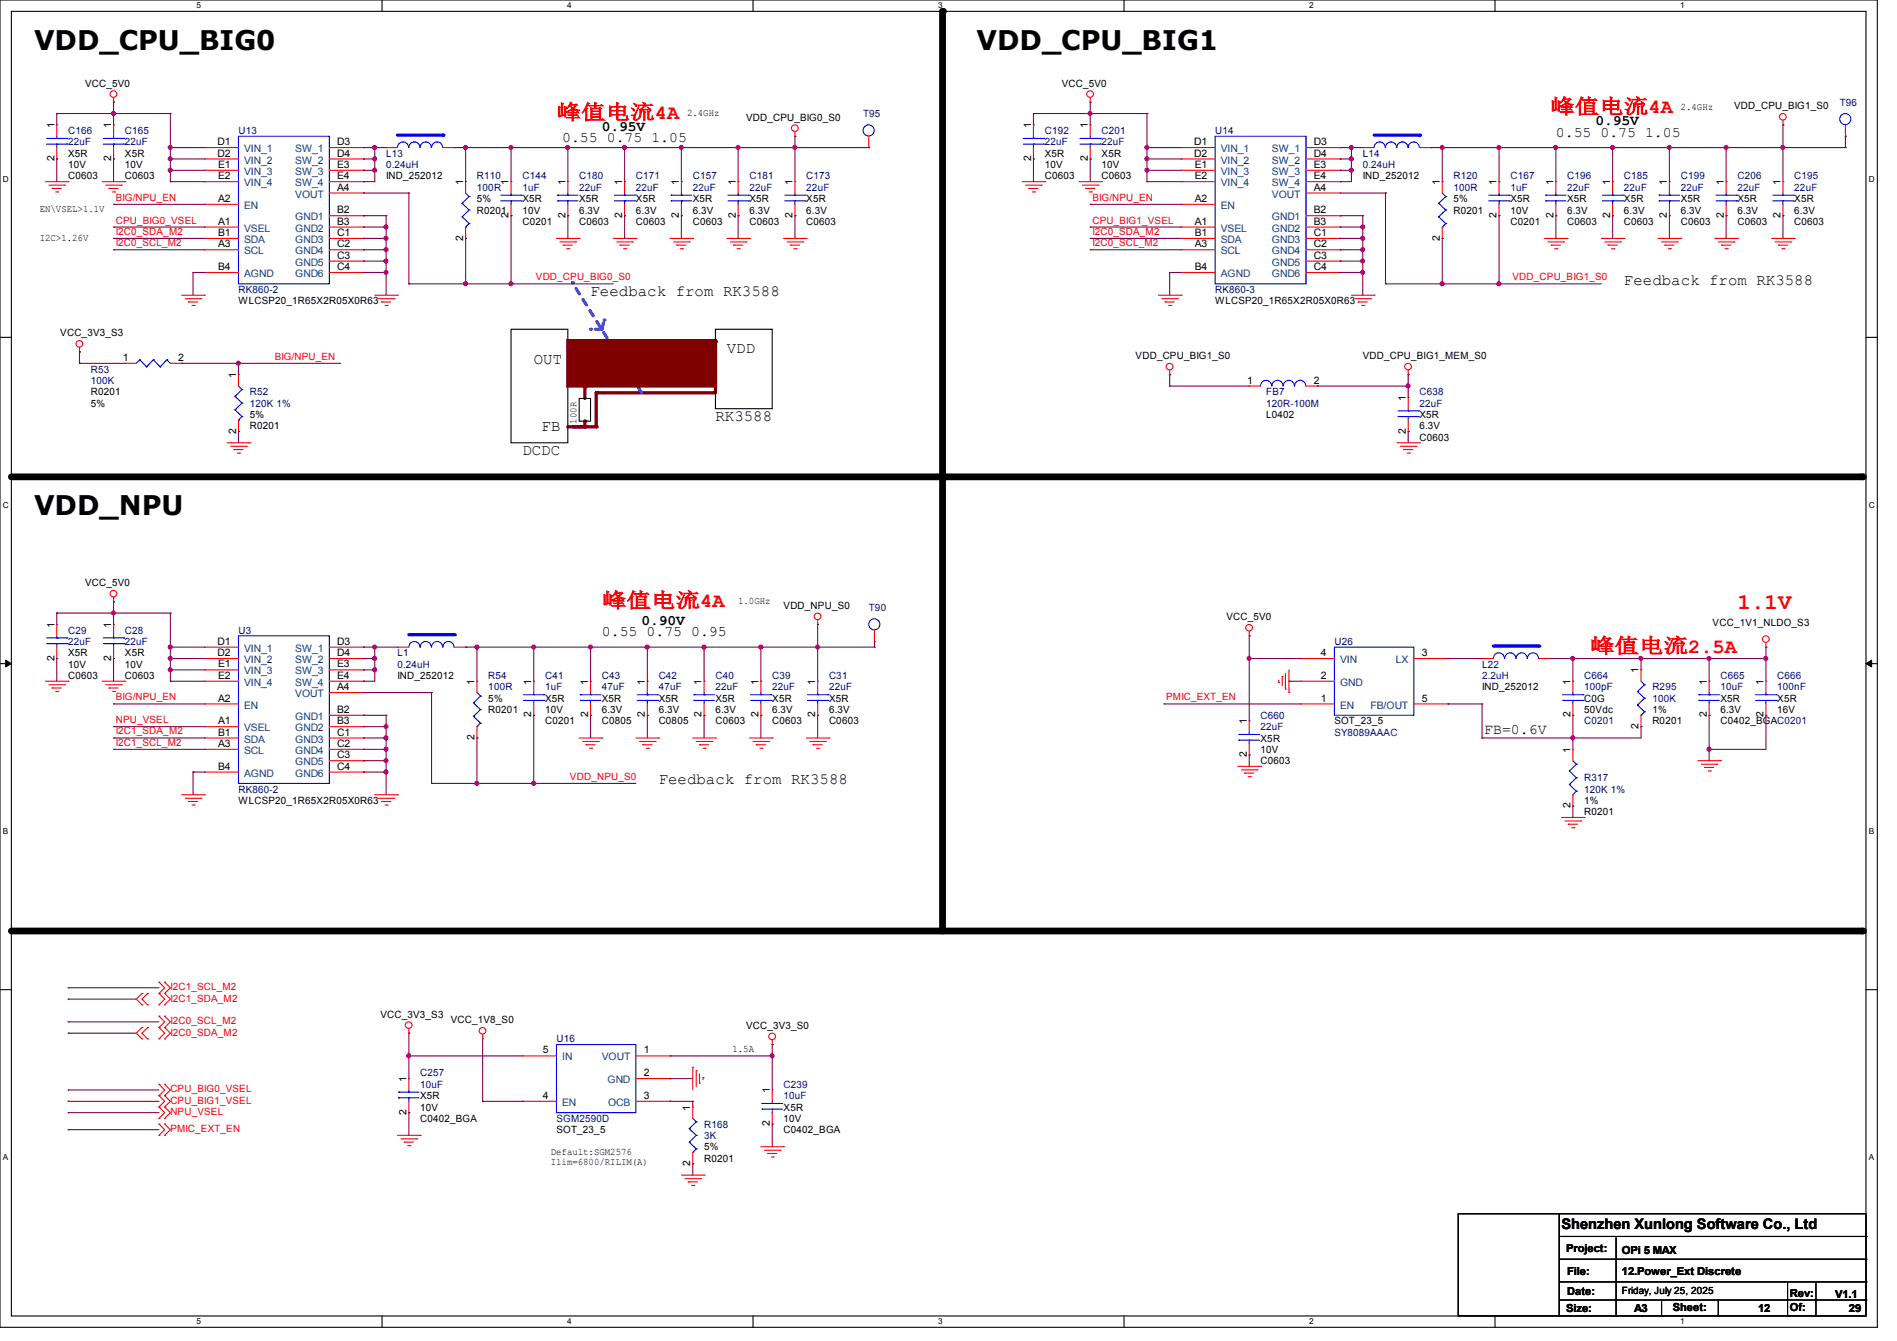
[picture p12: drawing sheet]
<svg xmlns="http://www.w3.org/2000/svg" width="297mm" height="210mm" viewBox="0 0 297 210" stroke-linecap="round" stroke-linejoin="round" font-family="sans-serif">
<defs><g id="words">
<g font-size="4.2">
<text x="5.3" y="7.8">VDD_CPU_BIG0</text>
<text x="152.9" y="7.8">VDD_CPU_BIG1</text>
<text x="5.3" y="80.7">VDD_NPU</text>
</g>
<text font-size="3.5" fill="#f00" x="272" y="95.3">1.1V</text>
<g font-size="3.2" fill="#f00">
<text x="242.7" y="17.7">峰值电流4A</text>
<text x="87.1" y="18.6">峰值电流4A</text>
<text x="94.2" y="95.1">峰值电流4A</text>
<text x="248.9" y="102.2">峰值电流2.5A</text>
</g>
<g font-size="2.5">
<text x="92.5" y="46.4">Feedback from RK3588</text>
<text x="254.3" y="44.6">Feedback from RK3588</text>
<text x="83.6" y="57.1">OUT</text>
<text x="113.8" y="55.3">VDD</text>
<text x="112" y="66">RK3588</text>
<text x="81.8" y="71.3">DCDC</text>
<text x="84.8" y="67.6">FB</text>
<text x="103.1" y="122.9">Feedback from RK3588</text>
</g>
<g font-size="2.3">
<text x="88" y="22.3">0.55</text>
<text x="94.2" y="20.5">0.95V</text>
<text x="95" y="22.3">0.75</text>
<text x="102" y="22.3">1.05</text>
<text x="243.6" y="21.4">0.55</text>
<text x="249.8" y="19.6">0.95V</text>
<text x="250.6" y="21.4">0.75</text>
<text x="257.6" y="21.4">1.05</text>
<text x="94.2" y="99.7">0.55</text>
<text x="100.5" y="97.9">0.90V</text>
<text x="101.2" y="99.7">0.75</text>
<text x="108.2" y="99.7">0.95</text>
<text x="232.4" y="114.9">FB=0.6V</text>
<text x="244.5" y="192.5">Shenzhen Xunlong Software Co., Ltd</text>
</g>
<g font-size="1.7">
<text x="245.2" y="196.1">Project:</text>
<text x="253.9" y="196.3">OPi 5 MAX</text>
<text x="245.4" y="199.7">File:</text>
<text x="245.4" y="202.9">Date:</text>
<text x="253.9" y="199.7">12.Power_Ext Discrete</text>
<text x="280.2" y="203.1">Rev:</text>
<text x="287.3" y="203.2">V1.1</text>
<text x="245.2" y="205.5">Size:</text>
<text x="255.9" y="205.5">A3</text>
<text x="261.9" y="205.4">Sheet:</text>
<text x="275.3" y="205.5">12</text>
<text x="280.2" y="205.4">Of:</text>
<text x="289.5" y="205.5">29</text>
</g>
<g font-size="1.6">
<text x="13.3" y="13.5">VCC_5V0</text>
<text x="166.2" y="13.5">VCC_5V0</text>
<text x="263.1" y="17.2">2.4GHz</text>
<text x="271.5" y="17.1">VDD_CPU_BIG1_S0</text>
<text x="8.5" y="20.1" transform="rotate(-90 8.5 20.1)">1</text>
<text x="17.4" y="20.1" transform="rotate(-90 17.4 20.1)">1</text>
<text x="34.1" y="22.7">D1</text>
<text x="52.8" y="22.7">D3</text>
<text x="107.6" y="18.1">2.4GHz</text>
<text x="116.8" y="18.9">VDD_CPU_BIG0_S0</text>
<text x="161.4" y="20.1" transform="rotate(-90 161.4 20.1)">1</text>
<text x="170.3" y="20.1" transform="rotate(-90 170.3 20.1)">1</text>
<text x="187" y="22.7">D1</text>
<text x="205.7" y="22.7">D3</text>
<text x="8.5" y="25.2" transform="rotate(-90 8.5 25.2)">2</text>
<text x="10.7" y="28.1">C0603</text>
<text x="10.7" y="24.6">X5R</text>
<text x="10.7" y="26.3">10V</text>
<text x="17.4" y="25.2" transform="rotate(-90 17.4 25.2)">2</text>
<text x="19.6" y="28.1">C0603</text>
<text x="19.6" y="24.6">X5R</text>
<text x="19.6" y="26.3">10V</text>
<text x="34.1" y="24.5">D2</text>
<text x="34.2" y="26.3">E1</text>
<text x="34.2" y="28.1">E2</text>
<text x="52.8" y="24.5">D4</text>
<text x="52.8" y="26.3">E3</text>
<text x="52.8" y="28.1">E4</text>
<text x="52.8" y="29.8">A4</text>
<text x="60.5" y="28.1">IND_252012</text>
<text x="72.5" y="29" transform="rotate(-90 72.5 29)">1</text>
<text x="79.6" y="29" transform="rotate(-90 79.6 29)">1</text>
<text x="88.5" y="29" transform="rotate(-90 88.5 29)">1</text>
<text x="97.4" y="29" transform="rotate(-90 97.4 29)">1</text>
<text x="106.3" y="29" transform="rotate(-90 106.3 29)">1</text>
<text x="115.2" y="29" transform="rotate(-90 115.2 29)">1</text>
<text x="124.1" y="29" transform="rotate(-90 124.1 29)">1</text>
<text x="161.4" y="25.2" transform="rotate(-90 161.4 25.2)">2</text>
<text x="163.6" y="28.1">C0603</text>
<text x="163.6" y="24.6">X5R</text>
<text x="163.6" y="26.3">10V</text>
<text x="170.3" y="25.2" transform="rotate(-90 170.3 25.2)">2</text>
<text x="172.5" y="28.1">C0603</text>
<text x="172.5" y="24.6">X5R</text>
<text x="172.5" y="26.3">10V</text>
<text x="187" y="24.5">D2</text>
<text x="187.1" y="26.3">E1</text>
<text x="187.1" y="28.1">E2</text>
<text x="205.7" y="24.5">D4</text>
<text x="205.7" y="26.3">E3</text>
<text x="205.7" y="28.1">E4</text>
<text x="205.7" y="29.8">A4</text>
<text x="213.4" y="28.1">IND_252012</text>
<text x="225.4" y="29" transform="rotate(-90 225.4 29)">1</text>
<text x="234.3" y="29" transform="rotate(-90 234.3 29)">1</text>
<text x="243.2" y="29" transform="rotate(-90 243.2 29)">1</text>
<text x="252.1" y="29" transform="rotate(-90 252.1 29)">1</text>
<text x="261" y="29" transform="rotate(-90 261 29)">1</text>
<text x="269.9" y="29" transform="rotate(-90 269.9 29)">1</text>
<text x="278.8" y="29" transform="rotate(-90 278.8 29)">1</text>
<text x="6.2" y="33.2">EN\VSEL&gt;1.1V</text>
<text x="34.2" y="35.2">A1</text>
<text x="34.2" y="31.6">A2</text>
<text x="52.8" y="33.4">B2</text>
<text x="52.8" y="35.2">B3</text>
<text x="74.7" y="33.4">R0201</text>
<text x="74.7" y="31.7">5%</text>
<text x="79.6" y="34.1" transform="rotate(-90 79.6 34.1)">2</text>
<text x="81.8" y="35.2">C0201</text>
<text x="81.8" y="31.7">X5R</text>
<text x="81.8" y="33.4">10V</text>
<text x="88.5" y="34.1" transform="rotate(-90 88.5 34.1)">2</text>
<text x="90.7" y="35.2">C0603</text>
<text x="90.7" y="31.7">X5R</text>
<text x="90.7" y="33.4">6.3V</text>
<text x="97.4" y="34.1" transform="rotate(-90 97.4 34.1)">2</text>
<text x="99.6" y="35.2">C0603</text>
<text x="99.6" y="31.7">X5R</text>
<text x="99.6" y="33.4">6.3V</text>
<text x="106.3" y="34.1" transform="rotate(-90 106.3 34.1)">2</text>
<text x="108.5" y="35.2">C0603</text>
<text x="108.5" y="31.7">X5R</text>
<text x="108.5" y="33.4">6.3V</text>
<text x="115.2" y="34.1" transform="rotate(-90 115.2 34.1)">2</text>
<text x="117.3" y="35.2">C0603</text>
<text x="117.3" y="31.7">X5R</text>
<text x="117.3" y="33.4">6.3V</text>
<text x="124.1" y="34.1" transform="rotate(-90 124.1 34.1)">2</text>
<text x="126.2" y="35.2">C0603</text>
<text x="126.2" y="31.7">X5R</text>
<text x="126.2" y="33.4">6.3V</text>
<text x="187.1" y="35.2">A1</text>
<text x="187.1" y="31.6">A2</text>
<text x="205.7" y="33.4">B2</text>
<text x="205.7" y="35.2">B3</text>
<text x="227.6" y="33.4">R0201</text>
<text x="227.6" y="31.7">5%</text>
<text x="234.3" y="34.1" transform="rotate(-90 234.3 34.1)">2</text>
<text x="236.5" y="35.2">C0201</text>
<text x="236.5" y="31.7">X5R</text>
<text x="236.5" y="33.4">10V</text>
<text x="243.2" y="34.1" transform="rotate(-90 243.2 34.1)">2</text>
<text x="245.4" y="35.2">C0603</text>
<text x="245.4" y="31.7">X5R</text>
<text x="245.4" y="33.4">6.3V</text>
<text x="252.1" y="34.1" transform="rotate(-90 252.1 34.1)">2</text>
<text x="254.3" y="35.2">C0603</text>
<text x="254.3" y="31.7">X5R</text>
<text x="254.3" y="33.4">6.3V</text>
<text x="261" y="34.1" transform="rotate(-90 261 34.1)">2</text>
<text x="263.1" y="35.2">C0603</text>
<text x="263.1" y="31.7">X5R</text>
<text x="263.1" y="33.4">6.3V</text>
<text x="269.9" y="34.1" transform="rotate(-90 269.9 34.1)">2</text>
<text x="272" y="35.2">C0603</text>
<text x="272" y="31.7">X5R</text>
<text x="272" y="33.4">6.3V</text>
<text x="278.8" y="34.1" transform="rotate(-90 278.8 34.1)">2</text>
<text x="280.9" y="35.2">C0603</text>
<text x="280.9" y="31.7">X5R</text>
<text x="280.9" y="33.4">6.3V</text>
<text x="6.2" y="37.7">I2C&gt;1.26V</text>
<text x="34.2" y="37">B1</text>
<text x="34.2" y="38.7">A3</text>
<text x="52.8" y="37">C1</text>
<text x="52.8" y="38.7">C2</text>
<text x="52.8" y="40.5">C3</text>
<text x="72.5" y="37.7" transform="rotate(-90 72.5 37.7)">2</text>
<text x="187.1" y="37">B1</text>
<text x="187.1" y="38.7">A3</text>
<text x="205.7" y="37">C1</text>
<text x="205.7" y="38.7">C2</text>
<text x="205.7" y="40.5">C3</text>
<text x="225.4" y="37.7" transform="rotate(-90 225.4 37.7)">2</text>
<text x="34.2" y="42.3">B4</text>
<text x="37.3" y="47.7">WLCSP20_1R65X2R05X0R63</text>
<text x="52.8" y="42.3">C4</text>
<text x="187.1" y="42.3">B4</text>
<text x="190.2" y="47.7">WLCSP20_1R65X2R05X0R63</text>
<text x="205.7" y="42.3">C4</text>
<text x="9.4" y="52.7">VCC_3V3_S3</text>
<text x="19.2" y="56.5">1</text>
<text x="27.9" y="56.5">2</text>
<text x="37" y="59.2" transform="rotate(-90 37 59.2)">1</text>
<text x="177.8" y="56.2">VDD_CPU_BIG1_S0</text>
<text x="213.4" y="56.2">VDD_CPU_BIG1_MEM_S0</text>
<text x="14.2" y="61.9">R0201</text>
<text x="14.2" y="63.7">5%</text>
<text x="39.1" y="65.4">5%</text>
<text x="195.2" y="60.1">1</text>
<text x="198.2" y="65.4">L0402</text>
<text x="205.7" y="60.1">2</text>
<text x="220.1" y="62.8" transform="rotate(-90 220.1 62.8)">1</text>
<text x="222.2" y="65.4">X5R</text>
<text x="37" y="67.9" transform="rotate(-90 37 67.9)">2</text>
<text x="39.1" y="67.2">R0201</text>
<text x="90.3" y="66.3" transform="rotate(-90 90.3 66.3)">100R</text>
<text x="220.1" y="67.9" transform="rotate(-90 220.1 67.9)">2</text>
<text x="222.2" y="69">C0603</text>
<text x="222.2" y="67.2">6.3V</text>
<text x="13.3" y="91.8">VCC_5V0</text>
<text x="115.6" y="94.6">1.0GHz</text>
<text x="122.7" y="95.3">VDD_NPU_S0</text>
<text x="8.5" y="98.3" transform="rotate(-90 8.5 98.3)">1</text>
<text x="17.4" y="98.3" transform="rotate(-90 17.4 98.3)">1</text>
<text x="34.1" y="101">D1</text>
<text x="52.8" y="101">D3</text>
<text x="192" y="97.1">VCC_5V0</text>
<text x="268.1" y="98">VCC_1V1_NLDO_S3</text>
<text x="8.5" y="103.5" transform="rotate(-90 8.5 103.5)">2</text>
<text x="10.7" y="106.3">C0603</text>
<text x="10.7" y="102.8">X5R</text>
<text x="10.7" y="104.6">10V</text>
<text x="17.4" y="103.5" transform="rotate(-90 17.4 103.5)">2</text>
<text x="19.6" y="106.3">C0603</text>
<text x="19.6" y="102.8">X5R</text>
<text x="19.6" y="104.6">10V</text>
<text x="34.1" y="102.7">D2</text>
<text x="34.2" y="104.5">E1</text>
<text x="34.2" y="106.3">E2</text>
<text x="52.8" y="102.7">D4</text>
<text x="52.8" y="104.5">E3</text>
<text x="52.8" y="106.3">E4</text>
<text x="62.2" y="106.3">IND_252012</text>
<text x="74.3" y="107.2" transform="rotate(-90 74.3 107.2)">1</text>
<text x="83.2" y="107.2" transform="rotate(-90 83.2 107.2)">1</text>
<text x="92.1" y="107.2" transform="rotate(-90 92.1 107.2)">1</text>
<text x="101" y="107.2" transform="rotate(-90 101 107.2)">1</text>
<text x="109.9" y="107.2" transform="rotate(-90 109.9 107.2)">1</text>
<text x="118.7" y="107.2" transform="rotate(-90 118.7 107.2)">1</text>
<text x="127.6" y="107.2" transform="rotate(-90 127.6 107.2)">1</text>
<text x="206.8" y="106.3">2</text>
<text x="206.8" y="102.7">4</text>
<text x="222.6" y="102.7">3</text>
<text x="245.9" y="107.2" transform="rotate(-90 245.9 107.2)">1</text>
<text x="256.5" y="105.5" transform="rotate(-90 256.5 105.5)">1</text>
<text x="267.2" y="107.2" transform="rotate(-90 267.2 107.2)">1</text>
<text x="276.1" y="107.2" transform="rotate(-90 276.1 107.2)">1</text>
<text x="34.2" y="113.4">A1</text>
<text x="34.2" y="109.9">A2</text>
<text x="52.8" y="111.6">B2</text>
<text x="52.8" y="113.4">B3</text>
<text x="52.8" y="108.1">A4</text>
<text x="76.5" y="111.7">R0201</text>
<text x="76.5" y="109.9">5%</text>
<text x="83.2" y="112.4" transform="rotate(-90 83.2 112.4)">2</text>
<text x="85.3" y="113.5">C0201</text>
<text x="85.3" y="109.9">X5R</text>
<text x="85.3" y="111.7">10V</text>
<text x="92.1" y="112.4" transform="rotate(-90 92.1 112.4)">2</text>
<text x="94.2" y="113.5">C0805</text>
<text x="94.2" y="109.9">X5R</text>
<text x="94.2" y="111.7">6.3V</text>
<text x="101" y="112.4" transform="rotate(-90 101 112.4)">2</text>
<text x="103.1" y="113.5">C0805</text>
<text x="103.1" y="109.9">X5R</text>
<text x="103.1" y="111.7">6.3V</text>
<text x="109.9" y="112.4" transform="rotate(-90 109.9 112.4)">2</text>
<text x="112" y="113.5">C0603</text>
<text x="112" y="109.9">X5R</text>
<text x="112" y="111.7">6.3V</text>
<text x="118.7" y="112.4" transform="rotate(-90 118.7 112.4)">2</text>
<text x="120.9" y="113.5">C0603</text>
<text x="120.9" y="109.9">X5R</text>
<text x="120.9" y="111.7">6.3V</text>
<text x="127.6" y="112.4" transform="rotate(-90 127.6 112.4)">2</text>
<text x="129.8" y="113.5">C0603</text>
<text x="129.8" y="109.9">X5R</text>
<text x="129.8" y="111.7">6.3V</text>
<text x="195.2" y="113.5" transform="rotate(-90 195.2 113.5)">1</text>
<text x="206.8" y="109.9">1</text>
<text x="208.9" y="113.5">SOT_23_5</text>
<text x="222.6" y="109.9">5</text>
<text x="232" y="108.1">IND_252012</text>
<text x="245.9" y="112.4" transform="rotate(-90 245.9 112.4)">2</text>
<text x="248" y="109.9">C0G</text>
<text x="248" y="111.7">50Vdc</text>
<text x="258.7" y="113.5">R0201</text>
<text x="258.7" y="111.7">1%</text>
<text x="267.2" y="112.4" transform="rotate(-90 267.2 112.4)">2</text>
<text x="269.4" y="113.5">C0402_BGAC0201</text>
<text x="269.4" y="109.9">X5R</text>
<text x="269.4" y="111.7">6.3V</text>
<text x="276.1" y="112.4" transform="rotate(-90 276.1 112.4)">2</text>
<text x="278.3" y="109.9">X5R</text>
<text x="278.3" y="111.7">16V</text>
<text x="34.2" y="115.2">B1</text>
<text x="34.2" y="117">A3</text>
<text x="52.8" y="115.2">C1</text>
<text x="52.8" y="117">C2</text>
<text x="52.8" y="118.7">C3</text>
<text x="74.3" y="115.9" transform="rotate(-90 74.3 115.9)">2</text>
<text x="195.2" y="118.6" transform="rotate(-90 195.2 118.6)">2</text>
<text x="197.4" y="119.7">C0603</text>
<text x="197.4" y="116.1">X5R</text>
<text x="197.4" y="117.9">10V</text>
<text x="245.9" y="117.9" transform="rotate(-90 245.9 117.9)">1</text>
<text x="256.5" y="114.1" transform="rotate(-90 256.5 114.1)">2</text>
<text x="34.2" y="120.5">B4</text>
<text x="37.3" y="125.9">WLCSP20_1R65X2R05X0R63</text>
<text x="52.8" y="120.5">C4</text>
<text x="248" y="125.9">1%</text>
<text x="245.9" y="126.6" transform="rotate(-90 245.9 126.6)">2</text>
<text x="248" y="127.7">R0201</text>
<text x="59.6" y="159.3">VCC_3V3_S3</text>
<text x="70.6" y="160.2">VCC_1V8_S0</text>
<text x="116.8" y="161.1">VCC_3V3_S0</text>
<text x="85" y="165">5</text>
<text x="100.8" y="165">1</text>
<text x="114.7" y="164.8">1.5A</text>
<text x="63.6" y="169.5" transform="rotate(-90 63.6 169.5)">1</text>
<text x="65.8" y="172.1">X5R</text>
<text x="65.8" y="173.9">10V</text>
<text x="85" y="172.1">4</text>
<text x="100.8" y="172.1">3</text>
<text x="100.8" y="168.5">2</text>
<text x="108.1" y="173.9" transform="rotate(-90 108.1 173.9)">1</text>
<text x="120.5" y="171.2" transform="rotate(-90 120.5 171.2)">1</text>
<text x="122.7" y="173.9">X5R</text>
<text x="63.6" y="174.6" transform="rotate(-90 63.6 174.6)">2</text>
<text x="65.8" y="175.7">C0402_BGA</text>
<text x="87.1" y="177.5">SOT_23_5</text>
<text x="120.5" y="176.4" transform="rotate(-90 120.5 176.4)">2</text>
<text x="122.7" y="177.5">C0402_BGA</text>
<text x="122.7" y="175.7">10V</text>
<text x="86.2" y="180.8">Default:SGM2576</text>
<text x="86.2" y="182.4">Ilim=6800/RILIM(A)</text>
<text x="108.1" y="182.6" transform="rotate(-90 108.1 182.6)">2</text>
<text x="110.2" y="181.9">R0201</text>
<text x="110.2" y="180.1">5%</text>
<text x="253.9" y="202.7">Friday, July 25, 2025</text>
</g>
<g font-size="1.6" fill="#000080">
<text x="288" y="16.6">T96</text>
<text x="10.7" y="21">C166</text>
<text x="10.7" y="22.8">22uF</text>
<text x="19.6" y="21">C165</text>
<text x="19.6" y="22.8">22uF</text>
<text x="37.3" y="21">U13</text>
<text x="135.1" y="18.3">T95</text>
<text x="163.6" y="21">C192</text>
<text x="163.6" y="22.8">22uF</text>
<text x="172.5" y="21">C201</text>
<text x="172.5" y="22.8">22uF</text>
<text x="190.2" y="21">U14</text>
<text x="60.5" y="24.6">L13</text>
<text x="60.5" y="26.3">0.24uH</text>
<text x="74.7" y="28.1">R110</text>
<text x="74.7" y="29.9">100R</text>
<text x="81.8" y="28.1">C144</text>
<text x="81.8" y="29.9">1uF</text>
<text x="90.7" y="28.1">C180</text>
<text x="90.7" y="29.9">22uF</text>
<text x="99.6" y="28.1">C171</text>
<text x="99.6" y="29.9">22uF</text>
<text x="108.5" y="28.1">C157</text>
<text x="108.5" y="29.9">22uF</text>
<text x="117.3" y="28.1">C181</text>
<text x="117.3" y="29.9">22uF</text>
<text x="126.2" y="28.1">C173</text>
<text x="126.2" y="29.9">22uF</text>
<text x="213.4" y="24.6">L14</text>
<text x="213.4" y="26.3">0.24uH</text>
<text x="227.6" y="28.1">R120</text>
<text x="227.6" y="29.9">100R</text>
<text x="236.5" y="28.1">C167</text>
<text x="236.5" y="29.9">1uF</text>
<text x="245.4" y="28.1">C196</text>
<text x="245.4" y="29.9">22uF</text>
<text x="254.3" y="28.1">C185</text>
<text x="254.3" y="29.9">22uF</text>
<text x="263.1" y="28.1">C199</text>
<text x="263.1" y="29.9">22uF</text>
<text x="272" y="28.1">C206</text>
<text x="272" y="29.9">22uF</text>
<text x="280.9" y="28.1">C195</text>
<text x="280.9" y="29.9">22uF</text>
<text x="37.3" y="45.9">RK860-2</text>
<text x="190.2" y="45.9">RK860-3</text>
<text x="14.2" y="58.3">R53</text>
<text x="14.2" y="60.1">100K</text>
<text x="39.1" y="61.9">R52</text>
<text x="39.1" y="63.7">120K 1%</text>
<text x="198.2" y="61.9">FB7</text>
<text x="198.2" y="63.7">120R-100M</text>
<text x="222.2" y="61.9">C638</text>
<text x="222.2" y="63.7">22uF</text>
<text x="136" y="95.7">T90</text>
<text x="10.7" y="99.2">C29</text>
<text x="10.7" y="101">22uF</text>
<text x="19.6" y="99.2">C28</text>
<text x="19.6" y="101">22uF</text>
<text x="37.3" y="99.2">U3</text>
<text x="208.9" y="101">U26</text>
<text x="62.2" y="102.8">L1</text>
<text x="62.2" y="104.6">0.24uH</text>
<text x="76.5" y="106.3">R54</text>
<text x="85.3" y="106.3">C41</text>
<text x="94.2" y="106.3">C43</text>
<text x="103.1" y="106.3">C42</text>
<text x="112" y="106.3">C40</text>
<text x="120.9" y="106.3">C39</text>
<text x="129.8" y="106.3">C31</text>
<text x="232" y="104.6">L22</text>
<text x="232" y="106.3">2.2uH</text>
<text x="248" y="106.3">C664</text>
<text x="269.4" y="106.3">C665</text>
<text x="278.3" y="106.3">C666</text>
<text x="76.5" y="108.1">100R</text>
<text x="85.3" y="108.1">1uF</text>
<text x="94.2" y="108.1">47uF</text>
<text x="103.1" y="108.1">47uF</text>
<text x="112" y="108.1">22uF</text>
<text x="120.9" y="108.1">22uF</text>
<text x="129.8" y="108.1">22uF</text>
<text x="197.4" y="112.6">C660</text>
<text x="248" y="108.1">100pF</text>
<text x="248" y="113.5">C0201</text>
<text x="258.7" y="108.1">R295</text>
<text x="258.7" y="109.9">100K</text>
<text x="269.4" y="108.1">10uF</text>
<text x="278.3" y="108.1">100nF</text>
<text x="197.4" y="114.3">22uF</text>
<text x="208.9" y="115.2">SY8089AAAC</text>
<text x="37.3" y="124.1">RK860-2</text>
<text x="248" y="122.3">R317</text>
<text x="248" y="124.1">120K 1%</text>
<text x="87.1" y="163.2">U16</text>
<text x="65.8" y="168.6">C257</text>
<text x="65.8" y="170.3">10uF</text>
<text x="122.7" y="170.3">C239</text>
<text x="122.7" y="172.1">10uF</text>
<text x="87.1" y="175.7">SGM2590D</text>
<text x="110.2" y="176.6">R168</text>
<text x="110.2" y="178.4">3K</text>
</g>
<g font-size="1.6" fill="#004080">
<text x="38.2" y="23.8">VIN_1</text>
<text x="46.2" y="23.8">SW_1</text>
<text x="191.1" y="23.8">VIN_1</text>
<text x="199.1" y="23.8">SW_1</text>
<text x="38.2" y="25.6">VIN_2</text>
<text x="38.2" y="27.4">VIN_3</text>
<text x="38.2" y="29.2">VIN_4</text>
<text x="46.2" y="25.6">SW_2</text>
<text x="46.2" y="27.4">SW_3</text>
<text x="46.2" y="29.2">SW_4</text>
<text x="191.1" y="25.6">VIN_2</text>
<text x="191.1" y="27.4">VIN_3</text>
<text x="191.1" y="29.2">VIN_4</text>
<text x="199.1" y="25.6">SW_2</text>
<text x="199.1" y="27.4">SW_3</text>
<text x="199.1" y="29.2">SW_4</text>
<text x="38.2" y="32.7">EN</text>
<text x="46.2" y="34.5">GND1</text>
<text x="46.2" y="30.9">VOUT</text>
<text x="191.1" y="32.7">EN</text>
<text x="199.1" y="34.5">GND1</text>
<text x="199.1" y="30.9">VOUT</text>
<text x="38.2" y="36.3">VSEL</text>
<text x="38.2" y="38.1">SDA</text>
<text x="38.2" y="39.8">SCL</text>
<text x="46.2" y="36.3">GND2</text>
<text x="46.2" y="38.1">GND3</text>
<text x="46.2" y="39.8">GND4</text>
<text x="46.2" y="41.6">GND5</text>
<text x="191.1" y="36.3">VSEL</text>
<text x="191.1" y="38.1">SDA</text>
<text x="191.1" y="39.8">SCL</text>
<text x="199.1" y="36.3">GND2</text>
<text x="199.1" y="38.1">GND3</text>
<text x="199.1" y="39.8">GND4</text>
<text x="199.1" y="41.6">GND5</text>
<text x="38.2" y="43.4">AGND</text>
<text x="46.2" y="43.4">GND6</text>
<text x="191.1" y="43.4">AGND</text>
<text x="199.1" y="43.4">GND6</text>
<text x="38.2" y="102.1">VIN_1</text>
<text x="38.2" y="103.8">VIN_2</text>
<text x="38.2" y="105.6">VIN_3</text>
<text x="38.2" y="107.4">VIN_4</text>
<text x="46.2" y="102.1">SW_1</text>
<text x="46.2" y="103.8">SW_2</text>
<text x="46.2" y="105.6">SW_3</text>
<text x="46.2" y="107.4">SW_4</text>
<text x="209.8" y="107.4">GND</text>
<text x="209.8" y="103.8">VIN</text>
<text x="218.5" y="103.8">LX</text>
<text x="38.2" y="111">EN</text>
<text x="46.2" y="112.7">GND1</text>
<text x="46.2" y="109.2">VOUT</text>
<text x="209.8" y="111">EN</text>
<text x="214.6" y="111">FB/OUT</text>
<text x="38.2" y="114.5">VSEL</text>
<text x="38.2" y="116.3">SDA</text>
<text x="38.2" y="118.1">SCL</text>
<text x="46.2" y="114.5">GND2</text>
<text x="46.2" y="116.3">GND3</text>
<text x="46.2" y="118.1">GND4</text>
<text x="46.2" y="119.8">GND5</text>
<text x="38.2" y="121.6">AGND</text>
<text x="46.2" y="121.6">GND6</text>
<text x="88" y="166.1">IN</text>
<text x="94.2" y="166.1">VOUT</text>
<text x="88" y="173.2">EN</text>
<text x="95.1" y="169.6">GND</text>
<text x="95.2" y="173.2">OCB</text>
</g>
<g font-size="1.6" fill="#f00">
<text x="18.1" y="31.5">BIG/NPU_EN</text>
<text x="18.1" y="35">CPU_BIG0_VSEL</text>
<text x="171" y="31.5">BIG/NPU_EN</text>
<text x="171" y="35">CPU_BIG1_VSEL</text>
<text x="18.1" y="38.6">I2C0_SCL_M2</text>
<text x="18.1" y="36.8">I2C0_SDA_M2</text>
<text x="171" y="38.6">I2C0_SCL_M2</text>
<text x="171" y="36.8">I2C0_SDA_M2</text>
<text x="83.9" y="43.9">VDD_CPU_BIG0_S0</text>
<text x="236.8" y="43.9">VDD_CPU_BIG1_S0</text>
<text x="43" y="56.3">BIG/NPU_EN</text>
<text x="18.1" y="109.7">BIG/NPU_EN</text>
<text x="18.1" y="113.2">NPU_VSEL</text>
<text x="182.6" y="109.7">PMIC_EXT_EN</text>
<text x="18.1" y="116.8">I2C1_SCL_M2</text>
<text x="18.1" y="115">I2C1_SDA_M2</text>
<text x="89.2" y="122.1">VDD_NPU_S0</text>
<text x="26.7" y="155.1">I2C1_SCL_M2</text>
<text x="26.7" y="160.4">I2C0_SCL_M2</text>
<text x="26.7" y="156.8">I2C1_SDA_M2</text>
<text x="26.7" y="162.2">I2C0_SDA_M2</text>
<text x="26.7" y="172.8">CPU_BIG1_VSEL</text>
<text x="26.7" y="171.1">CPU_BIG0_VSEL</text>
<text x="26.7" y="174.6">NPU_VSEL</text>
<text x="26.7" y="177.3">PMIC_EXT_EN</text>
</g>
<g font-size="1.3">
<text x="30.8" y="1.3">5</text>
<text x="88.8" y="1.3">4</text>
<text x="146.9" y="1.3">3</text>
<text x="205" y="1.3">2</text>
<text x="263.1" y="1.3">1</text>
<text x=".5" y="28.4">D</text>
<text x="292.6" y="28.4">D</text>
<text x=".5" y="79.5">C</text>
<text x="292.6" y="79.5">C</text>
<text x=".5" y="130.6">B</text>
<text x="292.6" y="130.6">B</text>
<text x=".5" y="181.7">A</text>
<text x="292.6" y="181.7">A</text>
<text x="30.8" y="207.4">5</text>
<text x="88.8" y="207.4">4</text>
<text x="146.9" y="207.4">3</text>
<text x="205" y="207.4">2</text>
<text x="263.1" y="207.4">1</text>
</g>
</g></defs>
<g fill="none" stroke="#000" stroke-width=".17">
<path d="M0 0h293.9v207.9h-293.9zM1.8 1.8h290.3v204.3h-290.3zM59.8 0v1.8M117.9 0v1.8M176 0v1.8M234.1 0v1.8M0 52.8h1.8M292.1 52.8h1.8M0 103.9h1.8M292.1 103.9h1.8M0 155h1.8M292.1 155h1.8"/>
<path d="M59.8 206.1v1.8M117.9 206.1v1.8M176 206.1v1.8M234.1 206.1v1.8"/>
</g>
<path d="M.9 103.4l.9 .5-.9 .5zM292.1 103.9l.9-.5v1z" fill="#000"/>
<path d="M.9 103.4l.9 .5-.9 .5zM292.1 103.9l.9-.5v1z" fill="none" stroke="#000" stroke-width=".16"/>
<path d="M147.6 1.8v144M1.8 74.7h289.8M1.8 145.8h289.8" fill="none" stroke="#000" stroke-width="1.1"/>
<g fill="#000">
<circle cx="147.6" cy="1.8" r=".53"/>
<circle cx="291.6" cy="74.7" r=".53"/>
<circle cx="291.6" cy="145.8" r=".53"/>
</g>
<path d="M112 53.5v8" fill="none" stroke="#800000" stroke-width=".51"/>
<circle cx="112" cy="53.5" r=".25" fill="#800000"/>
<path d="M93.3 61.5h18.7" fill="none" stroke="#800000" stroke-width=".51"/>
<circle cx="93.3" cy="61.5" r=".25" fill="#800000"/>
<path d="M91.6 66v.8" fill="none" stroke="#800000" stroke-width=".51"/>
<circle cx="91.6" cy="66" r=".25" fill="#800000"/>
<path d="M91.6 60.6v1.8" fill="none" stroke="#800000" stroke-width=".51"/>
<circle cx="91.6" cy="60.6" r=".25" fill="#800000"/>
<path d="M90.7 62.4h1.8v3.6h-1.8z" fill="none" stroke="#000" stroke-width=".17"/>
<path d="M93.3 61.5v5.3" fill="none" stroke="#800000" stroke-width=".51"/>
<circle cx="93.3" cy="66.8" r=".25" fill="#800000"/>
<path d="M88.9 66.8h2.7" fill="none" stroke="#800000" stroke-width=".51"/>
<circle cx="91.6" cy="66.8" r=".25" fill="#800000"/>
<path d="M100.5 61.5l-10.9-17.2" fill="none" stroke="#8000ff" stroke-width=".51" stroke-dasharray="1 1"/>
<circle cx="89.6" cy="44.3" r=".25" fill="#8000ff" stroke-dasharray="1 1"/>
<path d="M89.8 66.8h3.5" fill="none" stroke="#800000" stroke-width=".51"/>
<circle cx="89.8" cy="66.8" r=".25" fill="#800000"/>
<path d="M94.2 51.6l.4-1.5" fill="none" stroke="#8000ff" stroke-width=".51" stroke-dasharray="1 1"/>
<circle cx="94.6" cy="50.1" r=".25" fill="#8000ff" stroke-dasharray="1 1"/>
<path d="M94.2 51.6h-1.7" fill="none" stroke="#8000ff" stroke-width=".51" stroke-dasharray="1 1"/>
<circle cx="92.5" cy="51.6" r=".25" fill="#8000ff" stroke-dasharray="1 1"/>
<path d="M80 51.6h8.9v17.7h-8.9zM112 51.6h8.9v12.4h-8.9z" fill="none" stroke="#000" stroke-width=".17"/>
<path d="M88.9 53.3h23.1v7.2h-23.1z" fill-rule="evenodd" fill="#800000"/>
<path d="M88.9 53.3h23.1v7.2h-23.1z" fill="none" stroke="#800000" stroke-width=".51"/>
<g fill="none" stroke="#f00" stroke-width=".17">
<path d="M17.8 16h.1M17.8 15.3v.7M170.7 16h.1M170.7 15.3v.7M279.1 19.6h.1M279.1 18.8v.8M288.9 19.6v1.7M7.1 28.4h3.6M7.7 29h2.4M8.2 29.5h.1M8.2 29.5h1.4M8.7 30.1h.4"/>
<path d="M9.1 30.1h.1M10.1 29h.1M10.7 28.4h.1M16 28.4h3.6M16.6 29h2.4M17.1 29.5h.1M17.1 29.5h1.4M17.6 30.1h.3M17.9 30.1h.1M19 29h.1M19.6 28.4h.1M72.9 28.4h.1"/>
<path d="M72.9 37.3h.1M72.9 28.4v1.8M72.9 35.6v1.7M87.1 37.3h3.6M87.7 37.9h2.4M88.2 38.4h.1M88.2 38.4h1.4M88.7 38.9h.4M89.1 38.9h.1M90.1 37.9h.1M90.7 37.3h.1M96 37.3h3.6"/>
<path d="M96.6 37.9h2.4M97.1 38.4h.1M97.1 38.4h1.4M97.6 38.9h.4M98 38.9h.1M99 37.9h.1M99.6 37.3h.1M104.9 37.3h3.6M105.5 37.9h2.4M106 38.4h.1M106 38.4h1.4M106.5 38.9h.3"/>
<path d="M106.8 38.9h.1M107.9 37.9h.1M108.5 37.3h.1M113.8 37.3h3.5M114.3 37.9h2.5M114.9 38.4h.1M114.9 38.4h1.4M115.4 38.9h.3M115.6 28.4h.1M115.6 33.8h.1M115.6 28.4v1.8M115.6 32v1.8"/>
<path d="M115.7 38.9h.1M116.8 37.9h.1M117.3 37.3h.1M122.7 37.3h3.5M123.2 37.9h2.5M123.7 38.4h.1M123.7 38.4h1.5M124.3 38.9h.3M124.5 21.3h.1M124.5 20.6v.7M124.6 38.9h.1M125.7 37.9h.1"/>
<path d="M126.2 37.3h.1M160 28.4h3.6M160.6 29h2.4M161.1 29.5h.1M161.1 29.5h1.4M161.6 30.1h.4M162 30.1h.1M163 29h.1M163.6 28.4h.1M168.9 28.4h3.6M169.5 29h2.4M170 29.5h.1"/>
<path d="M170 29.5h1.4M170.5 30.1h.4M170.9 30.1h.1M171.9 29h.1M172.5 28.4h.1M241.8 37.3h3.6M242.4 37.9h2.4M242.9 38.4h.1M242.9 38.4h1.4M243.4 38.9h.4M243.8 38.9h.1M244.8 37.9h.1"/>
<path d="M245.4 37.3h.1M250.7 37.3h3.6M251.2 37.9h2.5M251.8 38.4h.1M251.8 38.4h1.4M252.3 38.9h.3M252.6 38.9h.1M253.7 37.9h.1M254.3 37.3h.1M259.6 37.3h3.5M260.1 37.9h2.5M260.6 38.4h.1"/>
<path d="M260.6 38.4h1.5M261.2 38.9h.3M261.4 28.4h.1M261.4 33.8h.1M261.4 28.4v1.8M261.4 32v1.8M261.5 38.9h.1M262.6 37.9h.1M263.1 37.3h.1M268.5 37.3h3.5M269 37.9h2.5M269.5 38.4h.1"/>
<path d="M269.5 38.4h1.5M270.1 38.9h.3M270.4 38.9h.1M271.5 37.9h.1M272 37.3h.1M277.4 37.3h3.5M277.9 37.9h2.5M278.4 38.4h.1M278.4 38.4h1.5M279 38.9h.3M279.3 38.9h.1M280.4 37.9h.1"/>
<path d="M280.9 37.3h.1M288.9 21.3h.1M12.4 55.1h.1M12.4 54.4v.7M28.4 46.2h3.6M29 46.8h2.5M29.5 47.3h.1M29.5 47.3h1.4M30.1 47.8h.3M30.4 47.8h.1M31.5 46.8h.1M32 46.2h.1"/>
<path d="M37.3 58.7h.1M37.3 58.7v1.8M58.7 46.2h3.5M59.2 46.8h2.5M59.7 47.3h.1M59.7 47.3h1.5M60.3 47.8h.3M60.6 47.8h.1M61.7 46.8h.1M62.2 46.2h.1M181.4 46.2h3.5M181.9 46.8h2.5"/>
<path d="M182.4 47.3h.1M182.4 47.3h1.5M183 47.8h.3M183.1 58.7h.1M183.1 58v.7M183.3 47.8h.1M184.4 46.8h.1M184.9 46.2h.1M211.6 46.2h3.5M212.1 46.8h2.5M212.6 47.3h.1M212.6 47.3h1.5"/>
<path d="M213.2 47.8h.3M213.5 47.8h.1M214.6 46.8h.1M215.1 46.2h.1M220.5 58.7h.1M220.5 58v.7M35.6 69.3h3.5M36.1 69.9h2.5M36.6 70.4h.1M36.6 70.4h1.5M37.2 71h.3M37.3 67.6h.1"/>
<path d="M37.3 65.8v1.8M37.5 71h.1M38.6 69.9h.1M39.1 69.3h.1M218.7 69.3h3.5M219.2 69.9h2.5M219.8 70.4h.1M219.8 70.4h1.4M220.3 71h.3M220.6 71h.1M221.7 69.9h.1M222.2 69.3h.1"/>
<path d="M17.8 94.2h.1M17.8 93.5v.7M128 97.8h.1M128 97.1v.7M195.6 99.6h.1M195.6 98.8v.8M7.1 106.7h3.6M7.7 107.2h2.4M8.2 107.7h.1M8.2 107.7h1.4M8.7 108.3h.4M9.1 108.3h.1"/>
<path d="M10.1 107.2h.1M10.7 106.7h.1M16 106.7h3.6M16.6 107.2h2.4M17.1 107.7h.1M17.1 107.7h1.4M17.6 108.3h.3M17.9 108.3h.1M19 107.2h.1M19.6 106.7h.1M83.6 106.7h.1M83.6 112h.1"/>
<path d="M83.6 106.7v1.8M83.6 110.2v1.8M90.7 115.6h3.5M91.2 116.1h2.5M91.7 116.6h.1M91.7 116.6h1.5M92.3 117.2h.3M92.6 117.2h.1M93.7 116.1h.1M94.2 115.6h.1M99.6 115.6h3.5M100.1 116.1h2.5"/>
<path d="M100.6 116.6h.1M100.6 116.6h1.5M101.2 117.2h.3M101.5 117.2h.1M102.6 116.1h.1M103.1 115.6h.1M108.5 115.6h3.5M109 116.1h2.5M109.5 116.6h.1M109.5 116.6h1.5M110.1 117.2h.3M110.4 117.2h.1"/>
<path d="M111.5 116.1h.1M112 115.6h.1M117.3 115.6h3.6M117.9 116.1h2.5M118.4 116.6h.1M118.4 116.6h1.4M119 117.2h.3M119.1 106.7h.1M119.1 112h.1M119.1 106.7v1.8M119.1 110.2v1.8M119.3 117.2h.1"/>
<path d="M120.4 116.1h.1M120.9 115.6h.1M126.2 115.6h3.6M126.8 116.1h2.4M127.3 116.6h.1M127.3 116.6h1.4M127.8 117.2h.4M128.2 117.2h.1M129.2 116.1h.1M129.8 115.6h.1M195.6 112.9h.1M195.6 118.2h.1"/>
<path d="M195.6 112.9v1.8M195.6 116.5v1.7M200.2 106.8h.1M200.2 106.5v.3M200.7 106h.1M200.7 106v1.4M201.3 107.9h.1M201.3 105.5v2.4M201.8 108.5h.1M201.8 104.9v3.6M265.8 119.1h3.6M266.4 119.7h2.4"/>
<path d="M268.8 119.7h.1M269.4 119.1h.1M276.5 101.3h.1M276.5 106.7h.1M276.5 112h.1M276.5 100.6v.7M276.5 106.7v1.8M276.5 110.2v1.8M28.4 124.5h3.6M29 125h2.5M29.5 125.5h.1M29.5 125.5h1.4"/>
<path d="M30.1 126.1h.3M30.4 126.1h.1M31.5 125h.1M32 124.5h.1M58.7 124.5h3.5M59.2 125h2.5M59.7 125.5h.1M59.7 125.5h1.5M60.3 126.1h.3M60.6 126.1h.1M61.7 125h.1M62.2 124.5h.1"/>
<path d="M193.8 120h3.6M194.4 120.6h2.4M194.9 121.1h.1M194.9 121.1h1.4M195.4 121.6h.3M195.7 121.6h.1M196.8 120.6h.1M197.4 120h.1M244.5 128h3.5M245 128.6h2.5M245.5 129.1h.1M245.5 129.1h1.5"/>
<path d="M246.1 129.6h.3M246.4 129.6h.1M247.5 128.6h.1M248 128h.1M266.9 120.2h.1M266.9 120.2h1.4M267.4 120.7h.4M267.8 120.7h.1M22.2 155.6h.1M22.2 157.4h.1M22.2 155.6l-.9 .9 .9 .9M23.1 157.4h.1"/>
<path d="M23.1 155.6h.1M23.1 155.6l-.9 .9 .9 .9M24.9 159.1h.1M24.9 155.6h.1M24.9 153.8h.1M24.9 157.4h.1M24.9 159.1l.9 .9-.9 .9M24.9 153.8l.9 .9-.9 .9M24.9 155.6l.9 .9-.9 .9M25.8 159.1h.1M25.8 155.6h.1M25.8 153.8h.1"/>
<path d="M25.8 157.4h.1M25.8 155.6l.9 .9-.9 .9M25.8 159.1l.9 .9-.9 .9M25.8 153.8l.9 .9-.9 .9M22.2 160.9h.1M22.2 162.7h.1M22.2 160.9l-.9 .9 .9 .9M23.1 162.7h.1M23.1 160.9h.1M23.1 160.9l-.9 .9 .9 .9M24.9 162.7h.1M24.9 160.9h.1"/>
<path d="M24.9 175.1h.1M24.9 173.4h.1M24.9 171.6h.1M24.9 169.8h.1M24.9 177.8h.1M24.9 176h.1M24.9 160.9l.9 .9-.9 .9M24.9 173.4l.9 .8-.9 .9M24.9 171.6l.9 .9-.9 .9M24.9 169.8l.9 .9-.9 .9M24.9 176l.9 .9-.9 .9M25.8 162.7h.1"/>
<path d="M25.8 160.9h.1M25.8 175.1h.1M25.8 173.4h.1M25.8 171.6h.1M25.8 169.8h.1M25.8 177.8h.1M25.8 176h.1M25.8 160.9l.9 .9-.9 .9M25.8 173.4l.9 .8-.9 .9M25.8 171.6l.9 .9-.9 .9M25.8 169.8l.9 .9-.9 .9M25.8 176l.9 .9-.9 .9"/>
<path d="M62.2 177.8h3.6M62.8 178.4h2.4M63.3 178.9h.1M63.3 178.9h1.4M63.8 179.4h.4M64 161.8h.1M64 161.1v.7M64.2 179.4h.1M65.2 178.4h.1M65.8 177.8h.1M75.6 162.7h.1M75.6 162v.7"/>
<path d="M108.5 167.1h.1M108.5 173.4h.1M108.5 167.1v3.6M108.5 173.4v1.7M109 167.7h.1M109 167.7v2.4M109.5 169.6h.1M109.5 168.2v1.4M110.1 168.7h.1M110.1 168.7v.4M119.1 179.6h3.6M120.9 163.6h.1"/>
<path d="M120.9 170.7h.1M120.9 176h.1M120.9 162.9v.7M120.9 170.7v1.8M120.9 174.2v1.8M122.7 179.6h.1M106.7 184h3.5M107.2 184.6h2.5M107.7 185.1h.1M107.7 185.1h1.5M108.3 185.6h.3M108.5 182.2h.1"/>
<path d="M108.5 180.5v1.7M108.6 185.6h.1M109.7 184.6h.1M110.2 184h.1M119.7 180.1h2.4M120.2 180.6h.1M120.2 180.6h1.4M120.7 181.2h.4M121.1 181.2h.1M122.1 180.1h.1"/>
<circle cx="17.8" cy="14.7" r=".52"/>
<circle cx="170.7" cy="14.7" r=".52"/>
<circle cx="279.1" cy="18.3" r=".52"/>
<circle cx="124.4" cy="20.1" r=".52"/>
<circle cx="12.4" cy="53.8" r=".52"/>
<circle cx="183.1" cy="57.4" r=".52"/>
<circle cx="220.5" cy="57.4" r=".52"/>
<circle cx="17.8" cy="93" r=".52"/>
<circle cx="128" cy="96.5" r=".52"/>
<circle cx="195.6" cy="98.3" r=".52"/>
<circle cx="276.5" cy="100.1" r=".52"/>
<circle cx="64" cy="160.5" r=".52"/>
<circle cx="75.6" cy="161.4" r=".52"/>
<circle cx="120.9" cy="162.3" r=".52"/>
</g>
<g fill="none" stroke="#000" stroke-width=".17">
<path d="M228.3 190.1h15.8v16h-15.8zM244.1 190.1h48v16h-48zM244.1 197.2h48M244.3 193.6h47.8M253 193.8v12.3M292.1 193.6h.1M292.1 197.2h.1M244.1 200.7h48M244.1 203.6h48M253 206.1h.1M260.1 206.1h.1M260.1 203.6v2.5"/>
<path d="M269 206.1h.1M269 203.6v2.5M279.9 206.1h.1M279.9 200.7v5.4M284.3 200.7h.1M284.3 200.7v5.4M292.1 200.7h.1M292.1 203.6h.1"/>
</g>
<g fill="none" stroke="#00f" stroke-width=".17">
<path d="M72.3 31.8h.1M72.3 34h.1M72.3 31.8l1.1 1.1M72.3 34l1.1 1M72.9 35.6h.1M72.9 30.2l.5 .6M73.4 30.8h.1M73.4 32.9h.1M73.4 35h.1M73.4 30.8l-1.1 1M73.4 32.9l-1.1 1.1M73.4 35l-.5 .6"/>
<path d="M114 31.5h3.2M114 30.6h3.2M115.6 30.6h.1M115.6 31.5h.1M115.6 30.2v.4M115.6 31.5v.5M117.2 31.5h.1M117.2 30.6h.1M259.8 31.5h.1M259.8 30.6h.1M259.8 31.5h3.2M259.8 30.6h3.2"/>
<path d="M261.4 30.6h.1M261.4 31.5h.1M261.4 30.2v.4M261.4 31.5v.5M36.8 62.1h.1M36.8 64.2h.1M36.8 62.1l1.1 1M36.8 64.2l1.1 1M37.3 65.8h.1M37.3 60.5l.6 .5M37.9 61h.1M37.9 63.1h.1"/>
<path d="M37.9 65.2h.1M37.9 61l-1.1 1.1M37.9 63.1l-1.1 1.1M37.9 65.2l-.6 .6M82 109.7h3.2M82 108.8h3.2M83.6 108.8h.1M83.6 109.7h.1M83.6 108.5v.3M83.6 109.7v.5M85.2 109.7h.1M85.2 108.8h.1"/>
<path d="M117.5 109.7h3.2M117.5 108.8h3.2M119.1 108.8h.1M119.1 109.7h.1M119.1 108.5v.3M119.1 109.7v.5M120.7 109.7h.1M120.7 108.8h.1M194 115.9h.1M194 115h.1M194 115.9h3.2M194 115h3.2"/>
<path d="M195.6 115h.1M195.6 115.9h.1M195.6 114.7v.3M195.6 115.9v.6M233.8 103.1a.87 .87 0 0 1 .9-.9 .87 .87 0 0 1 .8 .9M235.6 103.1a.87 .87 0 0 1 .9-.9 .87 .87 0 0 1 .8 .9M237.4 103.1a.87 .87 0 0 1 .8-.9 .87 .87 0 0 1 .9 .9M239.1 103.1a.87 .87 0 0 1 .9-.9 .87 .87 0 0 1 .9 .9M274.9 109.7h3.2M274.9 108.8h3.2M276.5 108.8h.1M276.5 109.7h.1"/>
<path d="M276.5 108.5v.3M276.5 109.7v.5M278.1 109.7h.1M278.1 108.8h.1M107.9 176.7h.1M107.9 178.9h.1M107.9 176.7l1.1 1.1M107.9 178.9l1.1 1M108.5 175.1l.5 .6M109 175.7h.1M109 177.8h.1M109 179.9h.1"/>
<path d="M109 175.7l-1.1 1M109 177.8l-1.1 1.1M109 179.9l-.5 .6M119.3 173.7h.1M119.3 172.8h.1M119.3 173.7h3.2M119.3 172.8h3.2M120.9 172.8h.1M120.9 173.7h.1M120.9 172.5v.3M120.9 173.7v.5M108.5 180.5h.1"/>
<circle cx="288.9" cy="18.6" r=".87"/>
</g>
<path d="M233.8 101.2h7.1" fill="none" stroke="#00f" stroke-width=".51"/>
<circle cx="240.9" cy="101.2" r=".25" fill="#00f"/>
<g fill="none" stroke="#f00" stroke-width=".17">
<path d="M32 23.1h.1M32 24.9h.1M32 26.7h.1M32 28.4h.1M32 35.6h.1M32 32h.1M32 37.3h.1M32 39.1h.1M32 23.1h5.3M32 24.9h5.3M32 26.7h5.3M32 28.4h5.3"/>
<path d="M32 35.6h5.3M32 37.3h5.3M32 39.1h5.3M32 32h5.3M51.6 23.1h5.3M51.6 24.9h5.3M51.6 26.7h5.3M51.6 28.4h5.3M51.6 33.8h5.3M51.6 35.6h5.3M51.6 37.3h5.3M51.6 39.1h5.3"/>
<path d="M51.6 30.2h5.3M56.9 23.1h.1M56.9 24.9h.1M56.9 26.7h.1M56.9 28.4h.1M56.9 33.8h.1M56.9 35.6h.1M56.9 37.3h.1M56.9 39.1h.1M56.9 30.2h.1M32 42.7h.1M32 42.7h5.3"/>
<path d="M51.6 40.9h5.3M51.6 42.7h5.3M56.9 40.9h.1M56.9 42.7h.1M232 103.1h.1M232 103.1h1.8M240.9 103.1h1.8M242.7 103.1h.1"/>
</g>
<path d="M37.3 21.3h14.3v23.1h-14.3zM64 101.3a.87 .87 0 0 1 .9-.8 .87 .87 0 0 1 .8 .8M65.8 101.3a.87 .87 0 0 1 .9-.8 .87 .87 0 0 1 .8 .8M67.6 101.3a.87 .87 0 0 1 .8-.8 .87 .87 0 0 1 .9 .8M69.3 101.3a.87 .87 0 0 1 .9-.8 .87 .87 0 0 1 .9 .8" fill="none" stroke="#00f" stroke-width=".17"/>
<path d="M64 99.4h7.1" fill="none" stroke="#00f" stroke-width=".51"/>
<circle cx="71.1" cy="99.4" r=".25" fill="#00f"/>
<g fill="none" stroke="#f00" stroke-width=".17">
<path d="M8.9 19.6h.1M8.9 19.6v1.7M8.9 24.9h.1M8.9 23.1v1.8M80 28.4h.1M80 33.8h.1M80 28.4v1.8M80 32v1.8M97.8 28.4h.1M97.8 33.8h.1M97.8 28.4v1.8M97.8 32v1.8"/>
<path d="M124.5 28.4h.1M124.5 33.8h.1M124.5 28.4v1.8M124.5 32v1.8M136 23.1h.1M136 21.3v1.8M225.8 28.4h.1M225.8 37.3h.1M225.8 28.4v1.8M225.8 35.6v1.7M243.6 28.4h.1M243.6 33.8h.1"/>
<path d="M243.6 28.4v1.8M243.6 32v1.8M270.3 28.4h.1M270.3 33.8h.1M270.3 28.4v1.8M270.3 32v1.8M279.1 28.4h.1M279.1 33.8h.1M279.1 28.4v1.8M279.1 32v1.8M19.6 56.9h.1M19.6 56.9h1.7"/>
<path d="M26.7 56.9h1.7M28.4 56.9h.1M195.6 60.5h.1M195.6 60.5h1.8M204.5 60.5h1.7M206.2 60.5h.1M8.9 97.8h.1M8.9 97.8v1.8M17.8 97.8h.1M17.8 97.8v1.8M8.9 103.1h.1M8.9 101.3v1.8"/>
<path d="M17.8 103.1h.1M17.8 101.3v1.8M32 101.3h.1M32 103.1h.1M32 104.9h.1M32 106.7h.1M32 113.8h.1M32 110.2h.1M32 115.6h.1M32 117.3h.1M32 101.3h5.3M32 103.1h5.3"/>
<path d="M32 104.9h5.3M32 106.7h5.3M32 113.8h5.3M32 115.6h5.3M32 117.3h5.3M32 110.2h5.3M51.6 101.3h5.3M51.6 103.1h5.3M51.6 104.9h5.3M51.6 106.7h5.3M51.6 112h5.3M51.6 113.8h5.3"/>
<path d="M51.6 115.6h5.3M51.6 117.3h5.3M51.6 119.1h5.3M51.6 108.5h5.3M56.9 101.3h.1M56.9 103.1h.1M56.9 104.9h.1M56.9 106.7h.1M56.9 112h.1M56.9 113.8h.1M56.9 115.6h.1M56.9 117.3h.1"/>
<path d="M56.9 119.1h.1M56.9 108.5h.1M62.2 101.3h.1M62.2 101.3h1.8M71.1 101.3h1.8M72.9 101.3h.1M256.9 104.9h.1M256.9 113.8h.1M256.9 104.9v1.8M256.9 112v1.8M267.6 106.7h.1M267.6 112h.1"/>
<path d="M267.6 106.7v1.8M267.6 110.2v1.8M32 120.9h.1M32 120.9h5.3M51.6 120.9h5.3M56.9 120.9h.1M64 168.9h.1M64 174.2h.1M64 168.9v1.8M64 172.5v1.7M81.8 172.5h.1M81.8 165.4h.1"/>
<path d="M81.8 172.5h5.3M81.8 165.4h5.3M99.6 172.5h5.3M99.6 168.9h5.3M99.6 165.4h5.3M104.9 172.5h.1M104.9 168.9h.1M104.9 165.4h.1"/>
</g>
<g fill="none" stroke="#00f" stroke-width=".17">
<path d="M7.3 22.6h3.2M7.3 21.7h3.2M8.9 21.7h.1M8.9 22.6h.1M8.9 21.3v.4M8.9 22.6v.5M10.5 22.6h.1M10.5 21.7h.1M78.4 31.5h3.2M78.4 30.6h3.2M80 30.6h.1M80 31.5h.1"/>
<path d="M80 30.2v.4M80 31.5v.5M81.6 31.5h.1M81.6 30.6h.1M96.2 31.5h3.2M96.2 30.6h3.2M97.8 30.6h.1M97.8 31.5h.1M97.8 30.2v.4M97.8 31.5v.5M99.4 31.5h.1M99.4 30.6h.1"/>
<path d="M122.9 31.5h3.2M122.9 30.6h3.2M124.5 30.6h.1M124.5 31.5h.1M124.5 30.2v.4M124.5 31.5v.5M126.1 31.5h.1M126.1 30.6h.1M215.1 23.1a.87 .87 0 0 1 .9-.9 .87 .87 0 0 1 .9 .9M216.9 23.1a.87 .87 0 0 1 .9-.9 .87 .87 0 0 1 .9 .9M218.7 23.1a.87 .87 0 0 1 .9-.9 .87 .87 0 0 1 .8 .9M220.5 23.1a.87 .87 0 0 1 .8-.9 .87 .87 0 0 1 .9 .9"/>
<path d="M225.3 31.8h.1M225.3 34h.1M225.3 31.8l1.1 1.1M225.3 34l1.1 1M225.8 35.6h.1M225.8 30.2l.6 .6M226.4 30.8h.1M226.4 32.9h.1M226.4 35h.1M226.4 30.8l-1.1 1M226.4 32.9l-1.1 1.1M226.4 35l-.6 .6"/>
<path d="M242 31.5h.1M242 30.6h.1M242 31.5h3.2M242 30.6h3.2M243.6 30.6h.1M243.6 31.5h.1M243.6 30.2v.4M243.6 31.5v.5M268.6 31.5h3.3M268.6 30.6h3.3M270.3 30.6h.1M270.3 31.5h.1"/>
<path d="M270.3 30.2v.4M270.3 31.5v.5M271.9 31.5h.1M271.9 30.6h.1M277.5 31.5h3.3M277.5 30.6h3.3M279.1 30.6h.1M279.1 31.5h.1M279.1 30.2v.4M279.1 31.5v.5M280.8 31.5h.1M280.8 30.6h.1"/>
<path d="M21.9 56.3h.1M21.9 56.3l-.6 .6M21.9 56.3l1 1.1M22.9 57.4h.1M24 56.3h.1M24 56.3l-1.1 1.1M24 56.3l1.1 1.1M25.1 57.4h.1M26.1 56.3h.1M26.1 56.3l-1 1.1M26.1 56.3l.6 .6M26.7 56.9h.1"/>
<path d="M197.4 60.5a.87 .87 0 0 1 .8-.9 .87 .87 0 0 1 .9 .9M199.1 60.5a.87 .87 0 0 1 .9-.9 .87 .87 0 0 1 .9 .9M200.9 60.5a.87 .87 0 0 1 .9-.9 .87 .87 0 0 1 .8 .9M202.7 60.5a.87 .87 0 0 1 .9-.9 .87 .87 0 0 1 .8 .9M7.3 99.9h3.2M8.9 99.9h.1M8.9 99.6v.3M10.5 99.9h.1M16.2 99.9h3.2M17.8 99.9h.1M17.8 99.6v.3M19.4 99.9h.1"/>
<path d="M37.3 99.6h14.3v23.1h-14.3zM7.3 100.8h3.2M8.9 100.8h.1M8.9 100.8v.5M10.5 100.8h.1M16.2 100.8h3.2M17.8 100.8h.1M17.8 100.8v.5M19.4 100.8h.1M256.4 108.3h.1M256.4 110.4h.1M256.4 108.3l1.1 1"/>
<path d="M256.4 110.4l1.1 1.1M256.9 112h.1M256.9 106.7l.6 .5M257.5 107.2h.1M257.5 109.3h.1M257.5 111.5h.1M257.5 107.2l-1.1 1.1M257.5 109.3l-1.1 1.1M257.5 111.5l-.6 .5M266 109.7h.1M266 108.8h.1M266 109.7h3.2"/>
<path d="M266 108.8h3.2M267.6 108.8h.1M267.6 109.7h.1M267.6 108.5v.3M267.6 109.7v.5M62.4 171.9h.1M62.4 171h.1M62.4 171.9h3.2M62.4 171h3.2M64 171h.1M64 171.9h.1M64 170.7v.3"/>
<path d="M64 171.9v.6M87.1 163.6h12.5v10.6h-12.5z"/>
<circle cx="136" cy="20.4" r=".87"/>
</g>
<path d="M215.1 21.2h7.1" fill="none" stroke="#00f" stroke-width=".51"/>
<circle cx="222.2" cy="21.2" r=".25" fill="#00f"/>
<g fill="none" stroke="#f00" stroke-width=".17">
<path d="M161.8 19.6h.1M161.8 19.6v1.7M88.9 28.4h.1M88.9 33.8h.1M88.9 28.4v1.8M88.9 32v1.8M106.7 28.4h.1M106.7 33.8h.1M106.7 28.4v1.8M106.7 32v1.8M161.8 24.9h.1M161.8 23.1v1.8"/>
<path d="M184.9 23.1h.1M184.9 24.9h.1M184.9 26.7h.1M184.9 28.4h.1M184.9 35.6h.1M184.9 32h.1M184.9 37.3h.1M184.9 39.1h.1M184.9 23.1h5.3M184.9 24.9h5.3M184.9 26.7h5.3M184.9 28.4h5.3"/>
<path d="M184.9 35.6h5.3M184.9 37.3h5.3M184.9 39.1h5.3M184.9 32h5.3M204.5 23.1h5.3M204.5 24.9h5.3M204.5 26.7h5.3M204.5 28.4h5.3M204.5 33.8h5.3M204.5 35.6h5.3M204.5 37.3h5.3M204.5 39.1h5.3"/>
<path d="M204.5 30.2h5.3M209.8 23.1h.1M209.8 24.9h.1M209.8 26.7h.1M209.8 28.4h.1M209.8 33.8h.1M209.8 35.6h.1M209.8 37.3h.1M209.8 39.1h.1M209.8 30.2h.1M213.4 23.1h.1M213.4 23.1h1.7"/>
<path d="M222.2 23.1h1.8M224 23.1h.1M252.5 28.4h.1M252.5 33.8h.1M252.5 28.4v1.8M252.5 32v1.8M184.9 42.7h.1M184.9 42.7h5.3M204.5 40.9h5.3M204.5 42.7h5.3M209.8 40.9h.1M209.8 42.7h.1"/>
<path d="M220.5 62.2h.1M220.5 67.6h.1M220.5 62.2v1.8M220.5 65.8v1.8M136.9 98.7v1.8M74.7 106.7h.1M74.7 115.6h.1M74.7 106.7v1.8M74.7 113.8v1.8M110.2 106.7h.1M110.2 112h.1M110.2 106.7v1.8"/>
<path d="M110.2 110.2v1.8M128 106.7h.1M128 112h.1M128 106.7v1.8M128 110.2v1.8M136.9 100.5h.1M246.3 106.7h.1M246.3 112h.1M246.3 106.7v1.8M246.3 110.2v1.8"/>
</g>
<g fill="none" stroke="#00f" stroke-width=".17">
<path d="M62.2 23.1a.87 .87 0 0 1 .9-.9 .87 .87 0 0 1 .9 .9M64 23.1a.87 .87 0 0 1 .9-.9 .87 .87 0 0 1 .8 .9M65.8 23.1a.87 .87 0 0 1 .9-.9 .87 .87 0 0 1 .8 .9M67.6 23.1a.87 .87 0 0 1 .8-.9 .87 .87 0 0 1 .9 .9M87.3 31.5h.1M87.3 30.6h.1M87.3 31.5h3.2M87.3 30.6h3.2M88.9 30.6h.1M88.9 31.5h.1M88.9 30.2v.4M88.9 31.5v.5"/>
<path d="M105.1 31.5h.1M105.1 30.6h.1M105.1 31.5h3.2M105.1 30.6h3.2M106.7 30.6h.1M106.7 31.5h.1M106.7 30.2v.4M106.7 31.5v.5M160.2 22.6h3.2M160.2 21.7h3.2M161.8 21.7h.1M161.8 22.6h.1"/>
<path d="M161.8 21.3v.4M161.8 22.6v.5M163.4 22.6h.1M163.4 21.7h.1M190.2 21.3h14.3v23.1h-14.3zM250.9 31.5h3.2M250.9 30.6h3.2M252.5 30.6h.1M252.5 31.5h.1M252.5 30.2v.4M252.5 31.5v.5M254.1 31.5h.1"/>
<path d="M254.1 30.6h.1M218.9 65.2h3.2M218.9 64.3h3.2M220.5 64.3h.1M220.5 65.2h.1M220.5 64v.3M220.5 65.2v.6M222.1 65.2h.1M222.1 64.3h.1M74.1 110.1h.1M74.1 112.2h.1M74.1 110.1l1.1 1"/>
<path d="M74.1 112.2l1.1 1M74.7 113.8h.1M74.7 108.5l.5 .5M75.2 109h.1M75.2 111.1h.1M75.2 113.2h.1M75.2 109l-1.1 1.1M75.2 111.1l-1.1 1.1M75.2 113.2l-.5 .6M108.6 109.7h.1M108.6 108.8h.1M108.6 109.7h3.2"/>
<path d="M108.6 108.8h3.2M110.2 108.8h.1M110.2 109.7h.1M110.2 108.5v.3M110.2 109.7v.5M126.4 109.7h3.2M126.4 108.8h3.2M128 108.8h.1M128 109.7h.1M128 108.5v.3M128 109.7v.5M129.6 109.7h.1"/>
<path d="M129.6 108.8h.1M244.6 109.7h3.3M244.6 108.8h3.3M246.3 108.8h.1M246.3 109.7h.1M246.3 108.5v.3M246.3 109.7v.5M247.9 109.7h.1M247.9 108.8h.1"/>
<circle cx="136.9" cy="97.8" r=".87"/>
</g>
<path d="M62.2 21.2h7.1" fill="none" stroke="#00f" stroke-width=".51"/>
<circle cx="69.3" cy="21.2" r=".25" fill="#00f"/>
<g fill="none" stroke="#f00" stroke-width=".17">
<path d="M17.8 19.6h.1M17.8 19.6v1.7M170.7 19.6h.1M170.7 19.6v1.7M17.8 24.9h.1M17.8 23.1v1.8M60.5 23.1h.1M60.5 23.1h1.7M69.3 23.1h1.8M71.1 23.1h.1M170.7 24.9h.1M170.7 23.1v1.8"/>
<path d="M234.7 28.4h.1M234.7 33.8h.1M234.7 28.4v1.8M234.7 32v1.8M92.5 106.7h.1M92.5 112h.1M92.5 106.7v1.8M92.5 110.2v1.8M101.3 106.7h.1M101.3 112h.1M101.3 106.7v1.8M101.3 110.2v1.8"/>
<path d="M203.6 110.2h.1M203.6 106.7h.1M203.6 103.1h.1M203.6 110.2h5.3M203.6 106.7h5.3M203.6 103.1h5.3M221.4 110.2h5.3M221.4 103.1h5.3M226.7 103.1h.1M226.7 110.2h.1M246.3 117.3h.1M246.3 117.3v1.8"/>
<path d="M246.3 126.2h.1M246.3 124.5v1.7"/>
</g>
<g fill="none" stroke="#00f" stroke-width=".17">
<path d="M16.2 22.6h3.2M16.2 21.7h3.2M17.8 21.7h.1M17.8 22.6h.1M17.8 21.3v.4M17.8 22.6v.5M19.4 22.6h.1M19.4 21.7h.1M169.1 22.6h3.2M169.1 21.7h3.2M170.7 21.7h.1M170.7 22.6h.1"/>
<path d="M170.7 21.3v.4M170.7 22.6v.5M172.3 22.6h.1M172.3 21.7h.1M233.1 31.5h3.2M233.1 30.6h3.2M234.7 30.6h.1M234.7 31.5h.1M234.7 30.2v.4M234.7 31.5v.5M236.3 31.5h.1M236.3 30.6h.1"/>
<path d="M90.8 109.7h.1M90.8 108.8h.1M90.8 109.7h3.3M90.8 108.8h3.3M92.5 108.8h.1M92.5 109.7h.1M92.5 108.5v.3M92.5 109.7v.5M99.7 109.7h3.3M99.7 108.8h3.3M101.3 108.8h.1M101.3 109.7h.1"/>
<path d="M101.3 108.5v.3M101.3 109.7v.5M103 109.7h.1M103 108.8h.1M208.9 101.3h12.5v10.7h-12.5zM246.3 119.1l.5 .6M246.8 119.7h.1M246.8 119.7l-1.1 1M245.7 120.7h.1M245.7 122.9h.1M245.7 120.7l1.1 1.1M245.7 122.9l1.1 1"/>
<path d="M246.3 124.5h.1M246.8 121.8h.1M246.8 123.9h.1M246.8 121.8l-1.1 1.1M246.8 123.9l-.5 .6"/>
</g>
<path d="M28.4 56.9h.1M28.4 56.9h24.9M37.3 56.9h.1M37.3 67.6h.1M37.3 67.6v1.7" fill="none" stroke="#800040" stroke-width=".17"/>
<circle cx="37.3" cy="56.9" r=".32" fill="#f0f"/>
<circle cx="37.3" cy="56.9" r=".32" fill="none" stroke="#f0f" stroke-width=".17"/>
<g fill="none" stroke="#800040" stroke-width=".17">
<path d="M170.7 17.8h.1M170.7 17.8h8.9M170.7 17.8v1.8M179.6 17.8h.1M179.6 17.8v5.3M211.6 24.9h.1M211.6 24.9v1.8M12.4 55.1h.1M12.4 56.9h.1M12.4 55.1v1.8M12.4 56.9h7.2M37.3 56.9h.1"/>
<path d="M37.3 56.9v1.8"/>
</g>
<circle cx="211.6" cy="24.9" r=".32" fill="#f0f"/>
<circle cx="211.6" cy="24.9" r=".32" fill="none" stroke="#f0f" stroke-width=".17"/>
<path d="M234.7 23.1h.1M234.7 23.1v5.3" fill="none" stroke="#800040" stroke-width=".17"/>
<circle cx="234.7" cy="23.1" r=".32" fill="#f0f"/>
<circle cx="234.7" cy="23.1" r=".32" fill="none" stroke="#f0f" stroke-width=".17"/>
<path d="M234.7 23.1h.1M234.7 33.8h.1M234.7 23.1h8.9M234.7 33.8v10.6" fill="none" stroke="#800040" stroke-width=".17"/>
<circle cx="234.7" cy="44.4" r=".32" fill="#f0f"/>
<circle cx="234.7" cy="44.4" r=".32" fill="none" stroke="#f0f" stroke-width=".17"/>
<path d="M252.5 23.1h.1M252.5 23.1h8.9" fill="none" stroke="#800040" stroke-width=".17"/>
<circle cx="261.3" cy="23.1" r=".32" fill="#f0f"/>
<circle cx="261.3" cy="23.1" r=".32" fill="none" stroke="#f0f" stroke-width=".17"/>
<circle cx="252.5" cy="23.1" r=".32" fill="#f0f"/>
<circle cx="252.5" cy="23.1" r=".32" fill="none" stroke="#f0f" stroke-width=".17"/>
<path d="M261.4 23.1h.1M261.4 23.1v5.3M270.3 23.1h.1M270.3 23.1v5.3" fill="none" stroke="#800040" stroke-width=".17"/>
<circle cx="270.2" cy="23.1" r=".32" fill="#f0f"/>
<circle cx="270.2" cy="23.1" r=".32" fill="none" stroke="#f0f" stroke-width=".17"/>
<g fill="none" stroke="#800040" stroke-width=".17">
<path d="M170.7 16h.1M170.7 16v1.8M170.7 24.9h.1M170.7 24.9v3.5M209.8 23.1h.1M209.8 23.1h1.8M225.8 23.1h.1M225.8 23.1h8.9M225.8 23.1v5.3M261.4 33.8h.1M261.4 23.1h.1M261.4 33.8v3.5"/>
<path d="M261.4 23.1h8.9M270.3 33.8h.1M270.3 33.8v3.5"/>
</g>
<circle cx="225.8" cy="23.1" r=".32" fill="#f0f"/>
<circle cx="225.8" cy="23.1" r=".32" fill="none" stroke="#f0f" stroke-width=".17"/>
<path d="M224 23.1h.1M224 23.1h1.8M225.8 37.3h.1M225.8 37.3v7.1h8.9M243.6 23.1h.1M243.6 23.1v5.3M234.7 44.4h.1" fill="none" stroke="#800040" stroke-width=".17"/>
<circle cx="243.6" cy="23.1" r=".32" fill="#f0f"/>
<circle cx="243.6" cy="23.1" r=".32" fill="none" stroke="#f0f" stroke-width=".17"/>
<path d="M179.6 28.4h.1M179.6 23.1h.1M179.6 28.4h5.3M179.6 23.1v1.8M243.6 33.8h.1M243.6 23.1h.1M243.6 33.8v3.5M243.6 23.1h8.9M252.5 23.1h.1M252.5 33.8h.1M252.5 23.1v5.3M252.5 33.8v3.5" fill="none" stroke="#800040" stroke-width=".17"/>
<circle cx="179.6" cy="23.1" r=".32" fill="#f0f"/>
<circle cx="179.6" cy="23.1" r=".32" fill="none" stroke="#f0f" stroke-width=".17"/>
<path d="M179.6 23.1h.1M179.6 24.9h.1M179.6 23.1h5.3M179.6 24.9h5.3M179.6 24.9v1.8" fill="none" stroke="#800040" stroke-width=".17"/>
<circle cx="179.6" cy="24.9" r=".32" fill="#f0f"/>
<circle cx="179.6" cy="24.9" r=".32" fill="none" stroke="#f0f" stroke-width=".17"/>
<path d="M179.6 26.7h.1M179.6 26.7h5.3M179.6 26.7v1.7" fill="none" stroke="#800040" stroke-width=".17"/>
<circle cx="179.6" cy="26.6" r=".32" fill="#f0f"/>
<circle cx="179.6" cy="26.6" r=".32" fill="none" stroke="#f0f" stroke-width=".17"/>
<path d="M209.8 33.8h.1M209.8 35.6h.1M209.8 33.8h3.6M209.8 35.6h3.6M213.4 33.8h.1M213.4 35.6h.1M213.4 33.8v3.5M183.1 42.7h.1M183.1 42.7v3.5M183.1 42.7h1.8" fill="none" stroke="#800040" stroke-width=".17"/>
<circle cx="213.3" cy="37.3" r=".32" fill="#f0f"/>
<circle cx="213.3" cy="37.3" r=".32" fill="none" stroke="#f0f" stroke-width=".17"/>
<circle cx="213.3" cy="35.5" r=".32" fill="#f0f"/>
<circle cx="213.3" cy="35.5" r=".32" fill="none" stroke="#f0f" stroke-width=".17"/>
<path d="M209.8 37.3h.1M209.8 39.1h.1M209.8 37.3h3.6M209.8 39.1h3.6M213.4 37.3h.1M213.4 39.1h.1M213.4 37.3v3.6" fill="none" stroke="#800040" stroke-width=".17"/>
<circle cx="213.3" cy="40.9" r=".32" fill="#f0f"/>
<circle cx="213.3" cy="40.9" r=".32" fill="none" stroke="#f0f" stroke-width=".17"/>
<circle cx="213.3" cy="39.1" r=".32" fill="#f0f"/>
<circle cx="213.3" cy="39.1" r=".32" fill="none" stroke="#f0f" stroke-width=".17"/>
<path d="M209.8 40.9h.1M209.8 42.7h.1M209.8 40.9h3.6M209.8 42.7h3.6M213.4 40.9h.1M213.4 42.7h.1M213.4 40.9v5.3" fill="none" stroke="#800040" stroke-width=".17"/>
<circle cx="213.3" cy="42.7" r=".32" fill="#f0f"/>
<circle cx="213.3" cy="42.7" r=".32" fill="none" stroke="#f0f" stroke-width=".17"/>
<path d="M209.8 24.9h.1M209.8 26.7h.1M209.8 26.7h1.8M211.6 23.1h.1M211.6 23.1v1.8h-1.8M211.6 23.1h1.8" fill="none" stroke="#800040" stroke-width=".17"/>
<circle cx="211.6" cy="23.1" r=".32" fill="#f0f"/>
<circle cx="211.6" cy="23.1" r=".32" fill="none" stroke="#f0f" stroke-width=".17"/>
<path d="M209.8 28.4h.1M211.6 26.7h.1M211.6 26.7v1.7h-1.8" fill="none" stroke="#800040" stroke-width=".17"/>
<circle cx="211.6" cy="26.6" r=".32" fill="#f0f"/>
<circle cx="211.6" cy="26.6" r=".32" fill="none" stroke="#f0f" stroke-width=".17"/>
<path d="M209.8 30.2h7.1M216.9 30.2h.1M216.9 30.2v14.2M216.9 44.4h.1M216.9 44.4h8.9" fill="none" stroke="#800040" stroke-width=".17"/>
<circle cx="225.8" cy="44.4" r=".32" fill="#f0f"/>
<circle cx="225.8" cy="44.4" r=".32" fill="none" stroke="#f0f" stroke-width=".17"/>
<path d="M161.8 17.8h.1M161.8 17.8h8.9M161.8 24.9h.1M161.8 24.9v3.5M234.7 44.4h.1M234.7 44.4h16" fill="none" stroke="#800040" stroke-width=".17"/>
<circle cx="170.7" cy="17.8" r=".32" fill="#f0f"/>
<circle cx="170.7" cy="17.8" r=".32" fill="none" stroke="#f0f" stroke-width=".17"/>
<path d="M17.8 17.8h.1M17.8 17.8h8.9M161.8 17.8h.1M161.8 17.8v1.8" fill="none" stroke="#800040" stroke-width=".17"/>
<circle cx="17.8" cy="17.8" r=".32" fill="#f0f"/>
<circle cx="17.8" cy="17.8" r=".32" fill="none" stroke="#f0f" stroke-width=".17"/>
<g fill="none" stroke="#800040" stroke-width=".17">
<path d="M17.8 17.8h.1M17.8 17.8v1.8M26.7 17.8h.1M26.7 17.8v5.3M17.8 32h.1M17.8 32h14.2M58.7 24.9h.1M58.7 24.9v1.8M80 23.1h.1M80 33.8h.1M80 23.1v5.3M80 33.8v10.6"/>
<path d="M88.9 23.1h26.7M97.8 23.1h.1M106.7 23.1h.1M106.7 33.8h.1M106.7 23.1v5.3M106.7 33.8v3.5M115.6 23.1h.1M115.6 33.8h.1M115.6 23.1v5.3M115.6 33.8v3.5"/>
</g>
<circle cx="115.5" cy="23.1" r=".32" fill="#f0f"/>
<circle cx="115.5" cy="23.1" r=".32" fill="none" stroke="#f0f" stroke-width=".17"/>
<circle cx="106.7" cy="23.1" r=".32" fill="#f0f"/>
<circle cx="106.7" cy="23.1" r=".32" fill="none" stroke="#f0f" stroke-width=".17"/>
<path d="M72.9 23.1h7.1M80 23.1h.1" fill="none" stroke="#800040" stroke-width=".17"/>
<circle cx="72.9" cy="23.1" r=".32" fill="#f0f"/>
<circle cx="72.9" cy="23.1" r=".32" fill="none" stroke="#f0f" stroke-width=".17"/>
<circle cx="80" cy="23.1" r=".32" fill="#f0f"/>
<circle cx="80" cy="23.1" r=".32" fill="none" stroke="#f0f" stroke-width=".17"/>
<g fill="none" stroke="#800040" stroke-width=".17">
<path d="M17.8 16h.1M17.8 16v1.8M17.8 24.9h.1M17.8 24.9v3.5M56.9 23.1h.1M56.9 23.1h1.8M71.1 23.1h.1M71.1 23.1h1.8M72.9 23.1h.1M72.9 37.3h.1M72.9 23.1v5.3M72.9 37.3v7.1"/>
<path d="M72.9 44.4h.1M72.9 44.4h7.1"/>
</g>
<circle cx="80" cy="44.4" r=".32" fill="#f0f"/>
<circle cx="80" cy="44.4" r=".32" fill="none" stroke="#f0f" stroke-width=".17"/>
<circle cx="72.9" cy="44.4" r=".32" fill="#f0f"/>
<circle cx="72.9" cy="44.4" r=".32" fill="none" stroke="#f0f" stroke-width=".17"/>
<path d="M88.9 23.1h.1M88.9 23.1v5.3" fill="none" stroke="#800040" stroke-width=".17"/>
<circle cx="88.9" cy="23.1" r=".32" fill="#f0f"/>
<circle cx="88.9" cy="23.1" r=".32" fill="none" stroke="#f0f" stroke-width=".17"/>
<path d="M97.8 23.1h.1M97.8 23.1v5.3" fill="none" stroke="#800040" stroke-width=".17"/>
<circle cx="97.8" cy="23.1" r=".32" fill="#f0f"/>
<circle cx="97.8" cy="23.1" r=".32" fill="none" stroke="#f0f" stroke-width=".17"/>
<path d="M26.7 28.4h.1M26.7 23.1h.1M26.7 28.4h5.3M26.7 23.1v1.8M88.9 33.8h.1M88.9 33.8v3.5M97.8 33.8h.1M97.8 33.8v3.5" fill="none" stroke="#800040" stroke-width=".17"/>
<circle cx="26.6" cy="24.9" r=".32" fill="#f0f"/>
<circle cx="26.6" cy="24.9" r=".32" fill="none" stroke="#f0f" stroke-width=".17"/>
<circle cx="26.6" cy="23.1" r=".32" fill="#f0f"/>
<circle cx="26.6" cy="23.1" r=".32" fill="none" stroke="#f0f" stroke-width=".17"/>
<path d="M26.7 23.1h.1M26.7 24.9h.1M26.7 26.7h.1M26.7 23.1h5.3M26.7 24.9h5.3M26.7 24.9v3.5M26.7 26.7h5.3" fill="none" stroke="#800040" stroke-width=".17"/>
<circle cx="26.6" cy="26.6" r=".32" fill="#f0f"/>
<circle cx="26.6" cy="26.6" r=".32" fill="none" stroke="#f0f" stroke-width=".17"/>
<path d="M60.5 33.8h.1M60.5 33.8v1.8M30.2 42.7h.1M30.2 42.7v3.5M30.2 42.7h1.8" fill="none" stroke="#800040" stroke-width=".17"/>
<circle cx="60.4" cy="35.5" r=".32" fill="#f0f"/>
<circle cx="60.4" cy="35.5" r=".32" fill="none" stroke="#f0f" stroke-width=".17"/>
<path d="M56.9 33.8h.1M56.9 35.6h.1M56.9 37.3h.1M56.9 33.8h3.6M56.9 35.6h3.6M60.5 35.6h.1M60.5 35.6v1.7h-3.6" fill="none" stroke="#800040" stroke-width=".17"/>
<circle cx="60.4" cy="37.3" r=".32" fill="#f0f"/>
<circle cx="60.4" cy="37.3" r=".32" fill="none" stroke="#f0f" stroke-width=".17"/>
<path d="M56.9 39.1h.1M56.9 39.1h3.6M60.5 37.3h.1M60.5 39.1h.1M60.5 37.3v3.6" fill="none" stroke="#800040" stroke-width=".17"/>
<circle cx="60.4" cy="40.9" r=".32" fill="#f0f"/>
<circle cx="60.4" cy="40.9" r=".32" fill="none" stroke="#f0f" stroke-width=".17"/>
<circle cx="60.4" cy="39.1" r=".32" fill="#f0f"/>
<circle cx="60.4" cy="39.1" r=".32" fill="none" stroke="#f0f" stroke-width=".17"/>
<path d="M56.9 40.9h.1M56.9 42.7h.1M56.9 40.9h3.6M56.9 42.7h3.6M60.5 40.9h.1M60.5 42.7h.1M60.5 40.9v5.3" fill="none" stroke="#800040" stroke-width=".17"/>
<circle cx="60.4" cy="42.7" r=".32" fill="#f0f"/>
<circle cx="60.4" cy="42.7" r=".32" fill="none" stroke="#f0f" stroke-width=".17"/>
<path d="M56.9 24.9h.1M56.9 24.9h1.8" fill="none" stroke="#800040" stroke-width=".17"/>
<circle cx="58.7" cy="24.9" r=".32" fill="#f0f"/>
<circle cx="58.7" cy="24.9" r=".32" fill="none" stroke="#f0f" stroke-width=".17"/>
<path d="M56.9 26.7h.1M56.9 26.7h1.8M58.7 23.1h.1M58.7 23.1h1.8M58.7 23.1v1.8" fill="none" stroke="#800040" stroke-width=".17"/>
<circle cx="58.7" cy="23.1" r=".32" fill="#f0f"/>
<circle cx="58.7" cy="23.1" r=".32" fill="none" stroke="#f0f" stroke-width=".17"/>
<path d="M56.9 28.4h.1M58.7 26.7h.1M58.7 26.7v1.7h-1.8" fill="none" stroke="#800040" stroke-width=".17"/>
<circle cx="58.7" cy="26.6" r=".32" fill="#f0f"/>
<circle cx="58.7" cy="26.6" r=".32" fill="none" stroke="#f0f" stroke-width=".17"/>
<g fill="none" stroke="#800040" stroke-width=".17">
<path d="M8.9 17.8h.1M8.9 17.8v1.8M8.9 17.8h8.9M279.1 19.6h.1M279.1 19.6v3.5h-8.8M8.9 24.9h.1M8.9 24.9v3.5M56.9 30.2h.1M56.9 30.2h7.1M64 30.2h.1M64 30.2v14.2M115.6 23.1h8.9"/>
<path d="M124.5 23.1h.1M124.5 23.1v5.3M170.7 32h.1M170.7 32h14.2M270.3 23.1h.1M279.1 33.8h.1M279.1 33.8v3.5M64 44.4h.1M64 44.4h8.9M80 44.4h.1M80 44.4h16"/>
</g>
<circle cx="124.4" cy="23.1" r=".32" fill="#f0f"/>
<circle cx="124.4" cy="23.1" r=".32" fill="none" stroke="#f0f" stroke-width=".17"/>
<path d="M124.5 33.8h.1M124.5 21.3h.1M124.5 21.3v1.8M124.5 33.8v3.5M119.1 101.3h.1M119.1 101.3h8.9M128 101.3h.1M128 101.3v5.4" fill="none" stroke="#800040" stroke-width=".17"/>
<circle cx="128" cy="101.3" r=".32" fill="#f0f"/>
<circle cx="128" cy="101.3" r=".32" fill="none" stroke="#f0f" stroke-width=".17"/>
<path d="M17.8 96h.1M17.8 96h8.9M128 97.8h.1M128 97.8v3.5M128 112h.1M128 112v3.6" fill="none" stroke="#800040" stroke-width=".17"/>
<circle cx="17.8" cy="96" r=".32" fill="#f0f"/>
<circle cx="17.8" cy="96" r=".32" fill="none" stroke="#f0f" stroke-width=".17"/>
<path d="M26.7 96h.1M26.7 96v5.3" fill="none" stroke="#800040" stroke-width=".17"/>
<circle cx="26.6" cy="101.3" r=".32" fill="#f0f"/>
<circle cx="26.6" cy="101.3" r=".32" fill="none" stroke="#f0f" stroke-width=".17"/>
<path d="M17.8 96h.1M17.8 96v1.8M58.7 103.1h.1M58.7 103.1v1.8M83.6 101.3h.1M83.6 101.3v5.4" fill="none" stroke="#800040" stroke-width=".17"/>
<circle cx="83.5" cy="101.3" r=".32" fill="#f0f"/>
<circle cx="83.5" cy="101.3" r=".32" fill="none" stroke="#f0f" stroke-width=".17"/>
<path d="M83.6 101.3h.1M83.6 112h.1M83.6 101.3h8.9M83.6 112v10.7M101.3 101.3h.1M101.3 101.3h8.9M110.2 101.3h.1M110.2 101.3v5.4" fill="none" stroke="#800040" stroke-width=".17"/>
<circle cx="110.2" cy="101.3" r=".32" fill="#f0f"/>
<circle cx="110.2" cy="101.3" r=".32" fill="none" stroke="#f0f" stroke-width=".17"/>
<path d="M119.1 101.3h.1M119.1 101.3v5.4" fill="none" stroke="#800040" stroke-width=".17"/>
<circle cx="119.1" cy="101.3" r=".32" fill="#f0f"/>
<circle cx="119.1" cy="101.3" r=".32" fill="none" stroke="#f0f" stroke-width=".17"/>
<g fill="none" stroke="#800040" stroke-width=".17">
<path d="M17.8 94.2h.1M17.8 94.2v1.8M17.8 103.1h.1M17.8 103.1v3.6M56.9 101.3h.1M56.9 101.3h1.8M74.7 101.3h.1M74.7 101.3h8.9M74.7 101.3v5.4M110.2 112h.1M110.2 101.3h.1M110.2 112v3.6"/>
<path d="M110.2 101.3h8.9M119.1 112h.1M119.1 112v3.6"/>
</g>
<circle cx="74.7" cy="101.3" r=".32" fill="#f0f"/>
<circle cx="74.7" cy="101.3" r=".32" fill="none" stroke="#f0f" stroke-width=".17"/>
<path d="M72.9 101.3h.1M72.9 101.3h1.8M74.7 115.6h.1M74.7 115.6v7.1M74.7 122.7h.1M74.7 122.7h8.9" fill="none" stroke="#800040" stroke-width=".17"/>
<circle cx="83.5" cy="122.7" r=".32" fill="#f0f"/>
<circle cx="83.5" cy="122.7" r=".32" fill="none" stroke="#f0f" stroke-width=".17"/>
<circle cx="74.7" cy="122.7" r=".32" fill="#f0f"/>
<circle cx="74.7" cy="122.7" r=".32" fill="none" stroke="#f0f" stroke-width=".17"/>
<path d="M92.5 101.3h.1M92.5 101.3v5.4" fill="none" stroke="#800040" stroke-width=".17"/>
<circle cx="92.4" cy="101.3" r=".32" fill="#f0f"/>
<circle cx="92.4" cy="101.3" r=".32" fill="none" stroke="#f0f" stroke-width=".17"/>
<path d="M101.3 101.3h.1M101.3 101.3v5.4" fill="none" stroke="#800040" stroke-width=".17"/>
<circle cx="101.3" cy="101.3" r=".32" fill="#f0f"/>
<circle cx="101.3" cy="101.3" r=".32" fill="none" stroke="#f0f" stroke-width=".17"/>
<g fill="none" stroke="#800040" stroke-width=".17">
<path d="M26.7 106.7h.1M26.7 101.3h.1M26.7 103.1h.1M26.7 101.3h5.3M26.7 106.7h5.3M26.7 101.3v3.6M26.7 103.1h5.3M92.5 112h.1M92.5 101.3h.1M92.5 112v3.6M92.5 101.3h8.8M101.3 112h.1"/>
<path d="M101.3 112v3.6"/>
</g>
<circle cx="26.6" cy="103.1" r=".32" fill="#f0f"/>
<circle cx="26.6" cy="103.1" r=".32" fill="none" stroke="#f0f" stroke-width=".17"/>
<path d="M26.7 104.9h.1M26.7 104.9h5.3M26.7 104.9v1.8" fill="none" stroke="#800040" stroke-width=".17"/>
<circle cx="26.6" cy="104.9" r=".32" fill="#f0f"/>
<circle cx="26.6" cy="104.9" r=".32" fill="none" stroke="#f0f" stroke-width=".17"/>
<path d="M56.9 112h.1M56.9 113.8h.1M56.9 112h3.6M56.9 113.8h3.6M60.5 112h.1M60.5 113.8h.1M60.5 112v3.6M30.2 120.9h.1M30.2 120.9v3.6M30.2 120.9h1.8" fill="none" stroke="#800040" stroke-width=".17"/>
<circle cx="60.4" cy="115.5" r=".32" fill="#f0f"/>
<circle cx="60.4" cy="115.5" r=".32" fill="none" stroke="#f0f" stroke-width=".17"/>
<circle cx="60.4" cy="113.8" r=".32" fill="#f0f"/>
<circle cx="60.4" cy="113.8" r=".32" fill="none" stroke="#f0f" stroke-width=".17"/>
<path d="M56.9 115.6h.1M56.9 117.3h.1M56.9 115.6h3.6M56.9 117.3h3.6M60.5 115.6h.1M60.5 117.3h.1M60.5 115.6v3.5" fill="none" stroke="#800040" stroke-width=".17"/>
<circle cx="60.4" cy="119.1" r=".32" fill="#f0f"/>
<circle cx="60.4" cy="119.1" r=".32" fill="none" stroke="#f0f" stroke-width=".17"/>
<circle cx="60.4" cy="117.3" r=".32" fill="#f0f"/>
<circle cx="60.4" cy="117.3" r=".32" fill="none" stroke="#f0f" stroke-width=".17"/>
<path d="M56.9 119.1h.1M56.9 119.1h3.6M60.5 119.1h.1M60.5 119.1v1.8h-3.6M56.9 120.9h.1" fill="none" stroke="#800040" stroke-width=".17"/>
<circle cx="60.4" cy="120.9" r=".32" fill="#f0f"/>
<circle cx="60.4" cy="120.9" r=".32" fill="none" stroke="#f0f" stroke-width=".17"/>
<path d="M56.9 103.1h.1M56.9 103.1h1.8M60.5 120.9h.1M60.5 120.9v3.6" fill="none" stroke="#800040" stroke-width=".17"/>
<circle cx="58.7" cy="103.1" r=".32" fill="#f0f"/>
<circle cx="58.7" cy="103.1" r=".32" fill="none" stroke="#f0f" stroke-width=".17"/>
<path d="M58.7 101.3h.1M58.7 101.3h3.5" fill="none" stroke="#800040" stroke-width=".17"/>
<circle cx="58.7" cy="101.3" r=".32" fill="#f0f"/>
<circle cx="58.7" cy="101.3" r=".32" fill="none" stroke="#f0f" stroke-width=".17"/>
<path d="M56.9 104.9h.1M56.9 106.7h.1M56.9 104.9h1.8M58.7 101.3h.1M58.7 104.9h.1M58.7 101.3v1.8M58.7 104.9v1.8h-1.8" fill="none" stroke="#800040" stroke-width=".17"/>
<circle cx="58.7" cy="104.9" r=".32" fill="#f0f"/>
<circle cx="58.7" cy="104.9" r=".32" fill="none" stroke="#f0f" stroke-width=".17"/>
<g fill="none" stroke="#800040" stroke-width=".17">
<path d="M17.8 35.6h.1M17.8 39.1h.1M17.8 37.3h.1M17.8 39.1h14.2M17.8 37.3h14.2M17.8 35.6h14.2M170.7 39.1h.1M170.7 37.3h.1M170.7 35.6h.1M170.7 39.1h14.2M170.7 37.3h14.2M170.7 35.6h14.2"/>
<path d="M183.1 58.7h.1M183.1 58.7v1.8M220.5 58.7h.1M220.5 58.7v3.5M183.1 60.5h.1M183.1 60.5h12.5M206.2 60.5h.1M206.2 60.5h14.3M220.5 67.6h.1M220.5 60.5h.1M220.5 67.6v1.7M8.9 96h.1"/>
<path d="M8.9 96v1.8M8.9 96h8.9M8.9 103.1h.1M8.9 103.1v3.6M17.8 110.2h.1M17.8 117.3h.1M17.8 115.6h.1M17.8 113.8h.1M17.8 110.2h14.2M17.8 117.3h14.2M17.8 115.6h14.2M17.8 113.8h14.2"/>
<path d="M56.9 108.5h.1M56.9 108.5h10.7M67.6 108.5h.1M67.6 108.5v14.2M67.6 122.7h.1M67.6 122.7h7.1M83.6 122.7h.1M83.6 122.7h16"/>
</g>
<circle cx="220.5" cy="60.4" r=".32" fill="#f0f"/>
<circle cx="220.5" cy="60.4" r=".32" fill="none" stroke="#f0f" stroke-width=".17"/>
<path d="M279.1 23.1h.1M279.1 23.1v5.3" fill="none" stroke="#800040" stroke-width=".17"/>
<circle cx="279.1" cy="23.1" r=".32" fill="#f0f"/>
<circle cx="279.1" cy="23.1" r=".32" fill="none" stroke="#f0f" stroke-width=".17"/>
<g fill="none" stroke="#800040" stroke-width=".17">
<path d="M10.7 154.7h.1M10.7 156.5h.1M10.7 154.7h14.2M10.7 156.5h10.6M10.7 161.8h.1M10.7 160h.1M10.7 170.7h.1M10.7 174.2h.1M10.7 172.5h.1M10.7 161.8h10.6M10.7 160h14.2M10.7 170.7h14.2"/>
<path d="M10.7 174.2h14.2M10.7 172.5h14.2M104.9 165.4h.1M120.9 176h.1M120.9 163.6h.1M120.9 163.6v1.8h-16M120.9 176v3.6"/>
</g>
<circle cx="120.9" cy="165.3" r=".32" fill="#f0f"/>
<circle cx="120.9" cy="165.3" r=".32" fill="none" stroke="#f0f" stroke-width=".17"/>
<path d="M64 161.8h.1M64 165.4h.1M64 161.8v3.6M64 165.4h17.8M120.9 165.4h.1M120.9 165.4v5.3" fill="none" stroke="#800040" stroke-width=".17"/>
<circle cx="64" cy="165.3" r=".32" fill="#f0f"/>
<circle cx="64" cy="165.3" r=".32" fill="none" stroke="#f0f" stroke-width=".17"/>
<g fill="none" stroke="#800040" stroke-width=".17">
<path d="M80 23.1h8.9M88.9 23.1h.1M124.5 23.1h11.5M136 23.1h.1M279.1 23.1h9.8M288.9 23.1h.1M288.9 21.3h.1M288.9 21.3v1.8M195.6 99.6h.1M195.6 99.6v3.5M128 101.3h.1M128 101.3h8.9"/>
<path d="M136.9 101.3h.1M136.9 100.5v.8M195.6 103.1h.1M195.6 103.1h8M232 110.2h.1M232 115.6h.1M232 115.6h24.9M232 110.2v5.4M246.3 115.6h.1M246.3 112h.1M246.3 103.1h.1M246.3 103.1h10.6"/>
<path d="M246.3 112v3.6M64 174.2h.1M64 165.4h.1M64 165.4v3.5M64 174.2v3.6M75.6 172.5h6.2M81.8 172.5h.1M104.9 172.5h.1M104.9 168.9h.1M104.9 172.5h3.6M104.9 168.9h3.6M108.5 172.5h.1"/>
<path d="M108.5 172.5v.9M108.5 182.2h.1M108.5 182.2v1.8"/>
</g>
<circle cx="246.2" cy="115.5" r=".32" fill="#f0f"/>
<circle cx="246.2" cy="115.5" r=".32" fill="none" stroke="#f0f" stroke-width=".17"/>
<path d="M182.2 110.2h.1M182.2 110.2h21.4M195.6 118.2h.1M195.6 103.1h.1M195.6 103.1v9.8M195.6 118.2v1.8M267.6 103.1h.1M267.6 103.1h8.9" fill="none" stroke="#800040" stroke-width=".17"/>
<circle cx="195.6" cy="103.1" r=".32" fill="#f0f"/>
<circle cx="195.6" cy="103.1" r=".32" fill="none" stroke="#f0f" stroke-width=".17"/>
<path d="M226.7 103.1h.1M226.7 103.1h5.3M246.3 115.6h.1M246.3 115.6v1.7M267.6 112h.1M267.6 103.1h.1M267.6 103.1v3.6M267.6 112v5.3M246.3 126.2h.1M246.3 126.2v1.8" fill="none" stroke="#800040" stroke-width=".17"/>
<circle cx="267.6" cy="103.1" r=".32" fill="#f0f"/>
<circle cx="267.6" cy="103.1" r=".32" fill="none" stroke="#f0f" stroke-width=".17"/>
<path d="M226.7 110.2h.1M226.7 110.2h5.3M246.3 103.1h.1M246.3 103.1v3.6M256.9 113.8h.1M256.9 103.1h.1M256.9 103.1v1.8M256.9 113.8v1.8" fill="none" stroke="#800040" stroke-width=".17"/>
<circle cx="246.2" cy="103.1" r=".32" fill="#f0f"/>
<circle cx="246.2" cy="103.1" r=".32" fill="none" stroke="#f0f" stroke-width=".17"/>
<path d="M256.9 103.1h.1M256.9 103.1h10.7" fill="none" stroke="#800040" stroke-width=".17"/>
<circle cx="256.9" cy="103.1" r=".32" fill="#f0f"/>
<circle cx="256.9" cy="103.1" r=".32" fill="none" stroke="#f0f" stroke-width=".17"/>
<path d="M242.7 103.1h.1M242.7 103.1h3.6M276.5 112h.1M276.5 103.1h.1M276.5 103.1v3.6M276.5 112v5.3" fill="none" stroke="#800040" stroke-width=".17"/>
<circle cx="276.5" cy="103.1" r=".32" fill="#f0f"/>
<circle cx="276.5" cy="103.1" r=".32" fill="none" stroke="#f0f" stroke-width=".17"/>
<path d="M267.6 117.3h.1M267.6 117.3h8.9M267.6 117.3v1.8" fill="none" stroke="#800040" stroke-width=".17"/>
<circle cx="267.6" cy="117.3" r=".32" fill="#f0f"/>
<circle cx="267.6" cy="117.3" r=".32" fill="none" stroke="#f0f" stroke-width=".17"/>
<path d="M201.8 106.7h.1M201.8 106.7h1.8M276.5 101.3h.1M276.5 101.3v1.8M10.7 176.9h.1M10.7 176.9h14.2M75.6 172.5h.1M75.6 162.7v9.8" fill="none" stroke="#800040" stroke-width=".17"/>
<circle cx="37.3" cy="56.9" r=".32" fill="#f0f"/>
<circle cx="37.3" cy="56.9" r=".32" fill="none" stroke="#f0f" stroke-width=".17"/>
<circle cx="211.6" cy="24.9" r=".32" fill="#f0f"/>
<circle cx="211.6" cy="24.9" r=".32" fill="none" stroke="#f0f" stroke-width=".17"/>
<circle cx="234.7" cy="23.1" r=".32" fill="#f0f"/>
<circle cx="234.7" cy="23.1" r=".32" fill="none" stroke="#f0f" stroke-width=".17"/>
<circle cx="234.7" cy="44.4" r=".32" fill="#f0f"/>
<circle cx="234.7" cy="44.4" r=".32" fill="none" stroke="#f0f" stroke-width=".17"/>
<circle cx="261.3" cy="23.1" r=".32" fill="#f0f"/>
<circle cx="261.3" cy="23.1" r=".32" fill="none" stroke="#f0f" stroke-width=".17"/>
<circle cx="252.5" cy="23.1" r=".32" fill="#f0f"/>
<circle cx="252.5" cy="23.1" r=".32" fill="none" stroke="#f0f" stroke-width=".17"/>
<circle cx="270.2" cy="23.1" r=".32" fill="#f0f"/>
<circle cx="270.2" cy="23.1" r=".32" fill="none" stroke="#f0f" stroke-width=".17"/>
<circle cx="225.8" cy="23.1" r=".32" fill="#f0f"/>
<circle cx="225.8" cy="23.1" r=".32" fill="none" stroke="#f0f" stroke-width=".17"/>
<circle cx="243.6" cy="23.1" r=".32" fill="#f0f"/>
<circle cx="243.6" cy="23.1" r=".32" fill="none" stroke="#f0f" stroke-width=".17"/>
<circle cx="179.6" cy="23.1" r=".32" fill="#f0f"/>
<circle cx="179.6" cy="23.1" r=".32" fill="none" stroke="#f0f" stroke-width=".17"/>
<circle cx="179.6" cy="24.9" r=".32" fill="#f0f"/>
<circle cx="179.6" cy="24.9" r=".32" fill="none" stroke="#f0f" stroke-width=".17"/>
<circle cx="179.6" cy="26.6" r=".32" fill="#f0f"/>
<circle cx="179.6" cy="26.6" r=".32" fill="none" stroke="#f0f" stroke-width=".17"/>
<circle cx="213.3" cy="37.3" r=".32" fill="#f0f"/>
<circle cx="213.3" cy="37.3" r=".32" fill="none" stroke="#f0f" stroke-width=".17"/>
<circle cx="213.3" cy="35.5" r=".32" fill="#f0f"/>
<circle cx="213.3" cy="35.5" r=".32" fill="none" stroke="#f0f" stroke-width=".17"/>
<circle cx="213.3" cy="40.9" r=".32" fill="#f0f"/>
<circle cx="213.3" cy="40.9" r=".32" fill="none" stroke="#f0f" stroke-width=".17"/>
<circle cx="213.3" cy="39.1" r=".32" fill="#f0f"/>
<circle cx="213.3" cy="39.1" r=".32" fill="none" stroke="#f0f" stroke-width=".17"/>
<circle cx="213.3" cy="42.7" r=".32" fill="#f0f"/>
<circle cx="213.3" cy="42.7" r=".32" fill="none" stroke="#f0f" stroke-width=".17"/>
<circle cx="211.6" cy="23.1" r=".32" fill="#f0f"/>
<circle cx="211.6" cy="23.1" r=".32" fill="none" stroke="#f0f" stroke-width=".17"/>
<circle cx="211.6" cy="26.6" r=".32" fill="#f0f"/>
<circle cx="211.6" cy="26.6" r=".32" fill="none" stroke="#f0f" stroke-width=".17"/>
<circle cx="225.8" cy="44.4" r=".32" fill="#f0f"/>
<circle cx="225.8" cy="44.4" r=".32" fill="none" stroke="#f0f" stroke-width=".17"/>
<circle cx="170.7" cy="17.8" r=".32" fill="#f0f"/>
<circle cx="170.7" cy="17.8" r=".32" fill="none" stroke="#f0f" stroke-width=".17"/>
<circle cx="17.8" cy="17.8" r=".32" fill="#f0f"/>
<circle cx="17.8" cy="17.8" r=".32" fill="none" stroke="#f0f" stroke-width=".17"/>
<circle cx="115.5" cy="23.1" r=".32" fill="#f0f"/>
<circle cx="115.5" cy="23.1" r=".32" fill="none" stroke="#f0f" stroke-width=".17"/>
<circle cx="106.7" cy="23.1" r=".32" fill="#f0f"/>
<circle cx="106.7" cy="23.1" r=".32" fill="none" stroke="#f0f" stroke-width=".17"/>
<circle cx="72.9" cy="23.1" r=".32" fill="#f0f"/>
<circle cx="72.9" cy="23.1" r=".32" fill="none" stroke="#f0f" stroke-width=".17"/>
<circle cx="80" cy="23.1" r=".32" fill="#f0f"/>
<circle cx="80" cy="23.1" r=".32" fill="none" stroke="#f0f" stroke-width=".17"/>
<circle cx="80" cy="44.4" r=".32" fill="#f0f"/>
<circle cx="80" cy="44.4" r=".32" fill="none" stroke="#f0f" stroke-width=".17"/>
<circle cx="72.9" cy="44.4" r=".32" fill="#f0f"/>
<circle cx="72.9" cy="44.4" r=".32" fill="none" stroke="#f0f" stroke-width=".17"/>
<circle cx="88.9" cy="23.1" r=".32" fill="#f0f"/>
<circle cx="88.9" cy="23.1" r=".32" fill="none" stroke="#f0f" stroke-width=".17"/>
<circle cx="97.8" cy="23.1" r=".32" fill="#f0f"/>
<circle cx="97.8" cy="23.1" r=".32" fill="none" stroke="#f0f" stroke-width=".17"/>
<circle cx="26.6" cy="24.9" r=".32" fill="#f0f"/>
<circle cx="26.6" cy="24.9" r=".32" fill="none" stroke="#f0f" stroke-width=".17"/>
<circle cx="26.6" cy="23.1" r=".32" fill="#f0f"/>
<circle cx="26.6" cy="23.1" r=".32" fill="none" stroke="#f0f" stroke-width=".17"/>
<circle cx="26.6" cy="26.6" r=".32" fill="#f0f"/>
<circle cx="26.6" cy="26.6" r=".32" fill="none" stroke="#f0f" stroke-width=".17"/>
<circle cx="60.4" cy="35.5" r=".32" fill="#f0f"/>
<circle cx="60.4" cy="35.5" r=".32" fill="none" stroke="#f0f" stroke-width=".17"/>
<circle cx="60.4" cy="37.3" r=".32" fill="#f0f"/>
<circle cx="60.4" cy="37.3" r=".32" fill="none" stroke="#f0f" stroke-width=".17"/>
<circle cx="60.4" cy="40.9" r=".32" fill="#f0f"/>
<circle cx="60.4" cy="40.9" r=".32" fill="none" stroke="#f0f" stroke-width=".17"/>
<circle cx="60.4" cy="39.1" r=".32" fill="#f0f"/>
<circle cx="60.4" cy="39.1" r=".32" fill="none" stroke="#f0f" stroke-width=".17"/>
<circle cx="60.4" cy="42.7" r=".32" fill="#f0f"/>
<circle cx="60.4" cy="42.7" r=".32" fill="none" stroke="#f0f" stroke-width=".17"/>
<circle cx="58.7" cy="24.9" r=".32" fill="#f0f"/>
<circle cx="58.7" cy="24.9" r=".32" fill="none" stroke="#f0f" stroke-width=".17"/>
<circle cx="58.7" cy="23.1" r=".32" fill="#f0f"/>
<circle cx="58.7" cy="23.1" r=".32" fill="none" stroke="#f0f" stroke-width=".17"/>
<circle cx="58.7" cy="26.6" r=".32" fill="#f0f"/>
<circle cx="58.7" cy="26.6" r=".32" fill="none" stroke="#f0f" stroke-width=".17"/>
<circle cx="124.4" cy="23.1" r=".32" fill="#f0f"/>
<circle cx="124.4" cy="23.1" r=".32" fill="none" stroke="#f0f" stroke-width=".17"/>
<circle cx="128" cy="101.3" r=".32" fill="#f0f"/>
<circle cx="128" cy="101.3" r=".32" fill="none" stroke="#f0f" stroke-width=".17"/>
<circle cx="17.8" cy="96" r=".32" fill="#f0f"/>
<circle cx="17.8" cy="96" r=".32" fill="none" stroke="#f0f" stroke-width=".17"/>
<circle cx="26.6" cy="101.3" r=".32" fill="#f0f"/>
<circle cx="26.6" cy="101.3" r=".32" fill="none" stroke="#f0f" stroke-width=".17"/>
<circle cx="83.5" cy="101.3" r=".32" fill="#f0f"/>
<circle cx="83.5" cy="101.3" r=".32" fill="none" stroke="#f0f" stroke-width=".17"/>
<circle cx="110.2" cy="101.3" r=".32" fill="#f0f"/>
<circle cx="110.2" cy="101.3" r=".32" fill="none" stroke="#f0f" stroke-width=".17"/>
<circle cx="119.1" cy="101.3" r=".32" fill="#f0f"/>
<circle cx="119.1" cy="101.3" r=".32" fill="none" stroke="#f0f" stroke-width=".17"/>
<circle cx="74.7" cy="101.3" r=".32" fill="#f0f"/>
<circle cx="74.7" cy="101.3" r=".32" fill="none" stroke="#f0f" stroke-width=".17"/>
<circle cx="83.5" cy="122.7" r=".32" fill="#f0f"/>
<circle cx="83.5" cy="122.7" r=".32" fill="none" stroke="#f0f" stroke-width=".17"/>
<circle cx="74.7" cy="122.7" r=".32" fill="#f0f"/>
<circle cx="74.7" cy="122.7" r=".32" fill="none" stroke="#f0f" stroke-width=".17"/>
<circle cx="92.4" cy="101.3" r=".32" fill="#f0f"/>
<circle cx="92.4" cy="101.3" r=".32" fill="none" stroke="#f0f" stroke-width=".17"/>
<circle cx="101.3" cy="101.3" r=".32" fill="#f0f"/>
<circle cx="101.3" cy="101.3" r=".32" fill="none" stroke="#f0f" stroke-width=".17"/>
<circle cx="26.6" cy="103.1" r=".32" fill="#f0f"/>
<circle cx="26.6" cy="103.1" r=".32" fill="none" stroke="#f0f" stroke-width=".17"/>
<circle cx="26.6" cy="104.9" r=".32" fill="#f0f"/>
<circle cx="26.6" cy="104.9" r=".32" fill="none" stroke="#f0f" stroke-width=".17"/>
<circle cx="60.4" cy="115.5" r=".32" fill="#f0f"/>
<circle cx="60.4" cy="115.5" r=".32" fill="none" stroke="#f0f" stroke-width=".17"/>
<circle cx="60.4" cy="113.8" r=".32" fill="#f0f"/>
<circle cx="60.4" cy="113.8" r=".32" fill="none" stroke="#f0f" stroke-width=".17"/>
<circle cx="60.4" cy="119.1" r=".32" fill="#f0f"/>
<circle cx="60.4" cy="119.1" r=".32" fill="none" stroke="#f0f" stroke-width=".17"/>
<circle cx="60.4" cy="117.3" r=".32" fill="#f0f"/>
<circle cx="60.4" cy="117.3" r=".32" fill="none" stroke="#f0f" stroke-width=".17"/>
<circle cx="60.4" cy="120.9" r=".32" fill="#f0f"/>
<circle cx="60.4" cy="120.9" r=".32" fill="none" stroke="#f0f" stroke-width=".17"/>
<circle cx="58.7" cy="103.1" r=".32" fill="#f0f"/>
<circle cx="58.7" cy="103.1" r=".32" fill="none" stroke="#f0f" stroke-width=".17"/>
<circle cx="58.7" cy="101.3" r=".32" fill="#f0f"/>
<circle cx="58.7" cy="101.3" r=".32" fill="none" stroke="#f0f" stroke-width=".17"/>
<circle cx="58.7" cy="104.9" r=".32" fill="#f0f"/>
<circle cx="58.7" cy="104.9" r=".32" fill="none" stroke="#f0f" stroke-width=".17"/>
<circle cx="220.5" cy="60.4" r=".32" fill="#f0f"/>
<circle cx="220.5" cy="60.4" r=".32" fill="none" stroke="#f0f" stroke-width=".17"/>
<circle cx="279.1" cy="23.1" r=".32" fill="#f0f"/>
<circle cx="279.1" cy="23.1" r=".32" fill="none" stroke="#f0f" stroke-width=".17"/>
<circle cx="120.9" cy="165.3" r=".32" fill="#f0f"/>
<circle cx="120.9" cy="165.3" r=".32" fill="none" stroke="#f0f" stroke-width=".17"/>
<circle cx="64" cy="165.3" r=".32" fill="#f0f"/>
<circle cx="64" cy="165.3" r=".32" fill="none" stroke="#f0f" stroke-width=".17"/>
<circle cx="246.2" cy="115.5" r=".32" fill="#f0f"/>
<circle cx="246.2" cy="115.5" r=".32" fill="none" stroke="#f0f" stroke-width=".17"/>
<circle cx="195.6" cy="103.1" r=".32" fill="#f0f"/>
<circle cx="195.6" cy="103.1" r=".32" fill="none" stroke="#f0f" stroke-width=".17"/>
<circle cx="267.6" cy="103.1" r=".32" fill="#f0f"/>
<circle cx="267.6" cy="103.1" r=".32" fill="none" stroke="#f0f" stroke-width=".17"/>
<circle cx="246.2" cy="103.1" r=".32" fill="#f0f"/>
<circle cx="246.2" cy="103.1" r=".32" fill="none" stroke="#f0f" stroke-width=".17"/>
<circle cx="256.9" cy="103.1" r=".32" fill="#f0f"/>
<circle cx="256.9" cy="103.1" r=".32" fill="none" stroke="#f0f" stroke-width=".17"/>
<circle cx="276.5" cy="103.1" r=".32" fill="#f0f"/>
<circle cx="276.5" cy="103.1" r=".32" fill="none" stroke="#f0f" stroke-width=".17"/>
<circle cx="267.6" cy="117.3" r=".32" fill="#f0f"/>
<circle cx="267.6" cy="117.3" r=".32" fill="none" stroke="#f0f" stroke-width=".17"/>
<use href="#words"/>
</svg>
